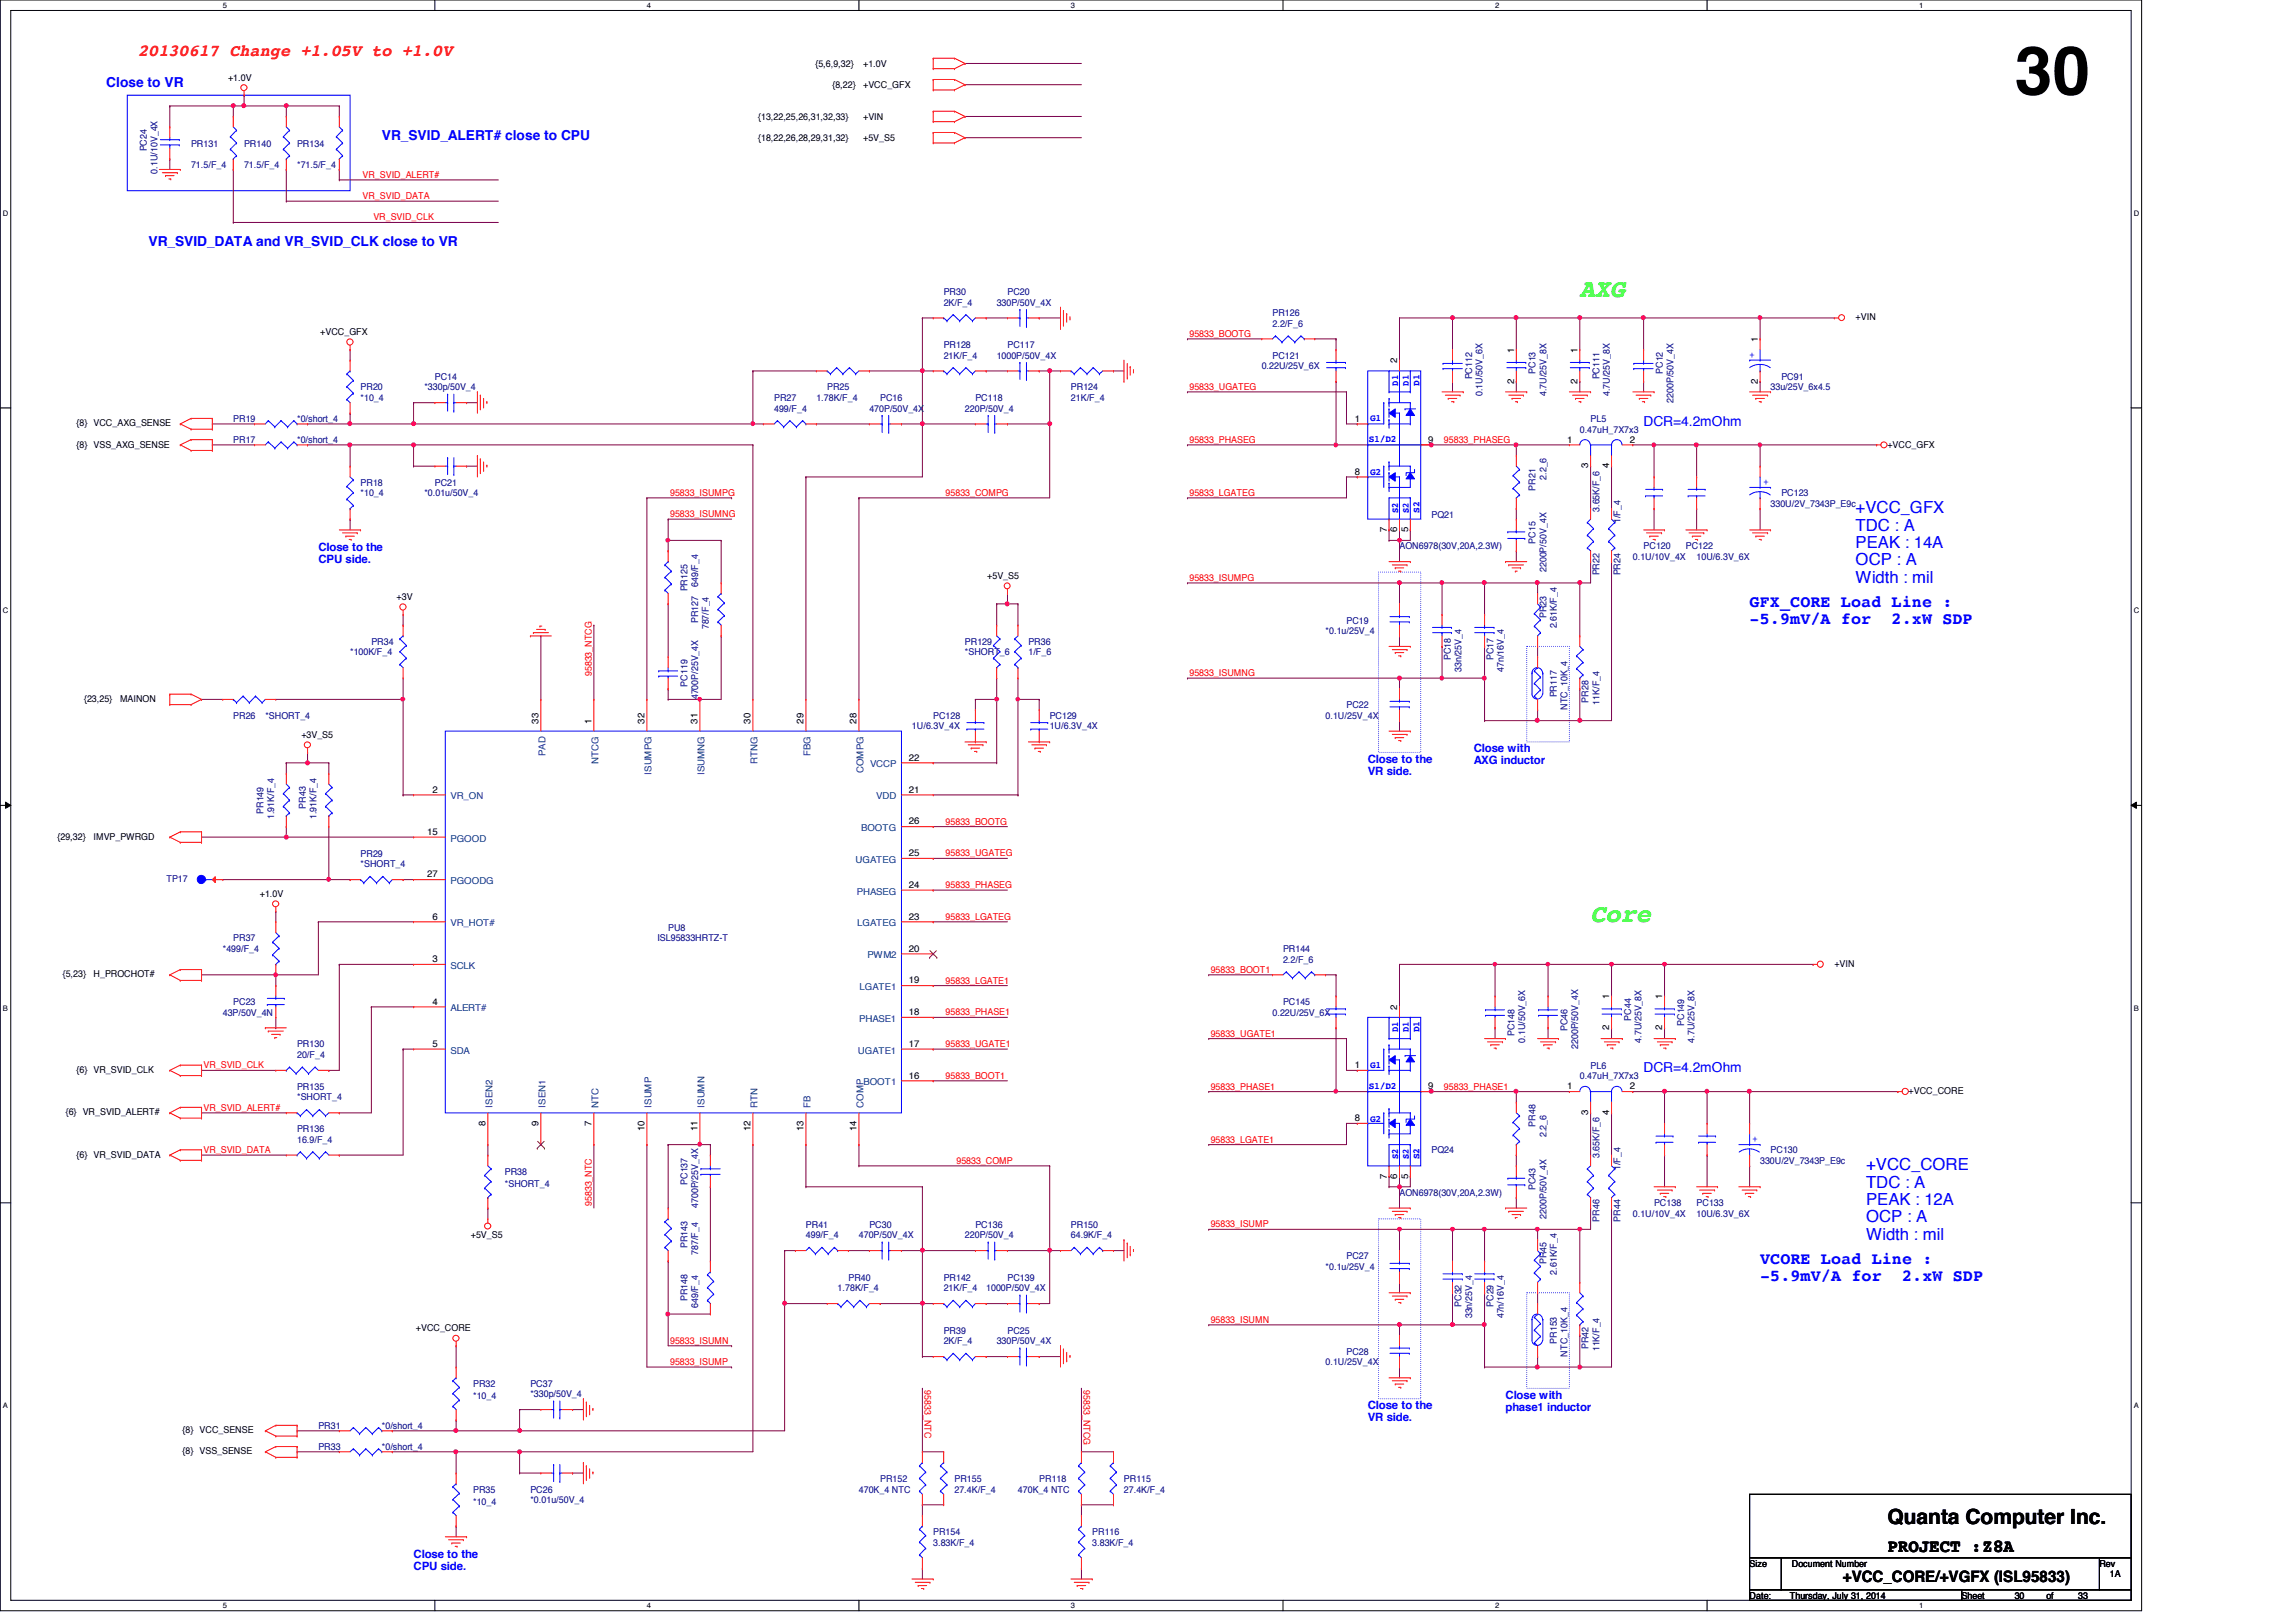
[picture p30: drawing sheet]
<svg xmlns="http://www.w3.org/2000/svg" width="297mm" height="210mm" viewBox="0 0 297 210" stroke-linecap="round" stroke-linejoin="round" font-family="sans-serif">
<defs><g id="words">
<text font-size="8.8" x="260.6" y="12.2">30</text>
<g font-size="3.3" fill="#0f0">
<text x="204.4" y="38.4">AXG</text>
<text x="205.8" y="119.3">Core</text>
</g>
<text font-size="2.7" x="244.2" y="197.3">Quanta Computer Inc.</text>
<text font-size="2.3" x="244.2" y="200.8">PROJECT :Z8A</text>
<text font-size="2.2" fill="#f00" x="17.9" y="7.3">20130617 Change +1.05V to +1.0V</text>
<g font-size="2.2" fill="#00f">
<text x="240.1" y="66.4">+VCC_GFX</text>
<text x="240.1" y="68.7">TDC : A</text>
<text x="240.1" y="70.9">PEAK : 14A</text>
<text x="240.1" y="73.2">OCP : A</text>
<text x="240.1" y="75.4">Width : mil</text>
<text x="226.4" y="78.6">GFX_CORE Load Line :</text>
<text x="226.4" y="80.7">-5.9mV/A for</text>
<text x="244.7" y="80.7">2.xW SDP</text>
<text x="241.4" y="151.5">+VCC_CORE</text>
<text x="241.4" y="153.7">TDC : A</text>
<text x="241.4" y="156">PEAK : 12A</text>
<text x="241.4" y="158.2">OCP : A</text>
<text x="241.4" y="160.4">Width : mil</text>
<text x="227.7" y="163.6">VCORE Load Line :</text>
<text x="227.7" y="165.8">-5.9mV/A for</text>
<text x="246.1" y="165.8">2.xW SDP</text>
</g>
<text font-size="2" x="238.4" y="204.8">+VCC_CORE/+VGFX (ISL95833)</text>
<g font-size="1.8" fill="#00f">
<text x="13.8" y="11.2">Close to VR</text>
<text x="49.4" y="18.1">VR_SVID_ALERT# close to CPU</text>
<text x="19.2" y="31.8">VR_SVID_DATA and VR_SVID_CLK close to VR</text>
<text x="212.6" y="55.1">DCR=4.2mOhm</text>
<text x="212.6" y="138.8">DCR=4.2mOhm</text>
</g>
<g font-size="1.5" fill="#00f">
<text x="41.2" y="71.3">Close to the</text>
<text x="41.2" y="72.8">CPU side.</text>
<text x="176.9" y="98.7">Close to the</text>
<text x="176.9" y="100.2">VR side.</text>
<text x="190.7" y="97.4">Close with</text>
<text x="190.7" y="98.9">AXG inductor</text>
<text x="176.9" y="182.4">Close to the</text>
<text x="176.9" y="183.9">VR side.</text>
<text x="194.8" y="181">Close with</text>
<text x="194.8" y="182.5">phase1 inductor</text>
<text x="53.5" y="201.6">Close to the</text>
<text x="53.5" y="203.1">CPU side.</text>
</g>
<g font-size="1.2">
<text x="29.5" y="10.5">+1.0V</text>
<text x="105.5" y="8.7">{5,6,9,32}</text>
<text x="107.7" y="11.4">{8,22}</text>
<text x="111.7" y="8.7">+1.0V</text>
<text x="111.7" y="11.4">+VCC_GFX</text>
<text x="98.1" y="15.5">{13,22,25,26,31,32,33}</text>
<text x="111.7" y="15.5">+VIN</text>
<text x="98.1" y="18.3">{18,22,26,28,29,31,32}</text>
<text x="111.7" y="18.3">+5V_S5</text>
<text x="240.1" y="41.4">+VIN</text>
<text x="41.4" y="43.4">+VCC_GFX</text>
<text x="180.8" y="47" transform="rotate(-90 180.8 47)">2</text>
<text x="195.9" y="45.6" transform="rotate(-90 195.9 45.6)">1</text>
<text x="204.1" y="45.6" transform="rotate(-90 204.1 45.6)">1</text>
<text x="227.4" y="44.3" transform="rotate(-90 227.4 44.3)">1</text>
<text x="195.9" y="49.7" transform="rotate(-90 195.9 49.7)">2</text>
<text x="204.1" y="49.7" transform="rotate(-90 204.1 49.7)">2</text>
<text x="227.4" y="49.7" transform="rotate(-90 227.4 49.7)">2</text>
<text x="9.9" y="57.9">{8} VSS_AXG_SENSE</text>
<text x="9.9" y="55.2">{8} VCC_AXG_SENSE</text>
<text x="175.3" y="54.6">1</text>
<text x="184.8" y="57.3">9</text>
<text x="202.7" y="57.3">1</text>
<text x="210.9" y="57.3">2</text>
<text x="244.2" y="57.9">+VCC_GFX</text>
<text x="175.3" y="61.4">8</text>
<text x="205.5" y="60.6" transform="rotate(-90 205.5 60.6)">3</text>
<text x="208.2" y="60.6" transform="rotate(-90 208.2 60.6)">4</text>
<text x="179.4" y="68.8" transform="rotate(-90 179.4 68.8)">7</text>
<text x="180.8" y="68.8" transform="rotate(-90 180.8 68.8)">6</text>
<text x="182.2" y="68.8" transform="rotate(-90 182.2 68.8)">5</text>
<text x="51.3" y="77.7">+3V</text>
<text x="127.7" y="74.9">+5V_S5</text>
<text x="10.9" y="90.8">{23,25}</text>
<text x="15.5" y="90.8">MAINON</text>
<text x="39" y="95.5">+3V_S5</text>
<text x="69.7" y="93.6" transform="rotate(-90 69.7 93.6)">33</text>
<text x="76.5" y="93.6" transform="rotate(-90 76.5 93.6)">1</text>
<text x="83.4" y="93.6" transform="rotate(-90 83.4 93.6)">32</text>
<text x="90.3" y="93.6" transform="rotate(-90 90.3 93.6)">31</text>
<text x="97.1" y="93.6" transform="rotate(-90 97.1 93.6)">30</text>
<text x="104" y="93.6" transform="rotate(-90 104 93.6)">29</text>
<text x="110.8" y="93.6" transform="rotate(-90 110.8 93.6)">28</text>
<text x="117.6" y="98.4">22</text>
<text x="56" y="102.6">2</text>
<text x="117.6" y="102.6">21</text>
<text x="117.6" y="106.7">26</text>
<text x="7.4" y="108.7">{29,32}</text>
<text x="12.1" y="108.7">IMVP_PWRGD</text>
<text x="55.3" y="108">15</text>
<text x="55.3" y="113.5">27</text>
<text x="117.6" y="110.8">25</text>
<text x="33.6" y="116.1">+1.0V</text>
<text x="56" y="119">6</text>
<text x="117.6" y="119">23</text>
<text x="117.6" y="114.9">24</text>
<text x="56" y="124.5">3</text>
<text x="117.6" y="123.1">20</text>
<text x="237.3" y="125.1">+VIN</text>
<text x="8.1" y="126.5">{5,23}</text>
<text x="12.1" y="126.5">H_PROCHOT#</text>
<text x="56" y="130">4</text>
<text x="117.6" y="131.4">18</text>
<text x="117.6" y="127.3">19</text>
<text x="180.8" y="130.7" transform="rotate(-90 180.8 130.7)">2</text>
<text x="208.2" y="129.3" transform="rotate(-90 208.2 129.3)">1</text>
<text x="215.1" y="129.3" transform="rotate(-90 215.1 129.3)">1</text>
<text x="56" y="135.5">5</text>
<text x="117.6" y="135.5">17</text>
<text x="208.2" y="133.3" transform="rotate(-90 208.2 133.3)">2</text>
<text x="215.1" y="133.3" transform="rotate(-90 215.1 133.3)">2</text>
<text x="9.9" y="138.9">{6} VR_SVID_CLK</text>
<text x="117.6" y="139.6">16</text>
<text x="175.3" y="138.2">1</text>
<text x="184.8" y="141">9</text>
<text x="202.7" y="141">1</text>
<text x="210.9" y="141">2</text>
<text x="246.9" y="141.6">+VCC_CORE</text>
<text x="8.5" y="144.3">{6} VR_SVID_ALERT#</text>
<text x="9.9" y="149.8">{6} VR_SVID_DATA</text>
<text x="62.8" y="145.7" transform="rotate(-90 62.8 145.7)">8</text>
<text x="69.7" y="145.7" transform="rotate(-90 69.7 145.7)">9</text>
<text x="76.5" y="145.7" transform="rotate(-90 76.5 145.7)">7</text>
<text x="83.4" y="146.3" transform="rotate(-90 83.4 146.3)">10</text>
<text x="90.3" y="146.3" transform="rotate(-90 90.3 146.3)">11</text>
<text x="97.1" y="146.3" transform="rotate(-90 97.1 146.3)">12</text>
<text x="104" y="146.3" transform="rotate(-90 104 146.3)">13</text>
<text x="110.8" y="146.3" transform="rotate(-90 110.8 146.3)">14</text>
<text x="175.3" y="145.1">8</text>
<text x="205.5" y="144.3" transform="rotate(-90 205.5 144.3)">3</text>
<text x="208.2" y="144.3" transform="rotate(-90 208.2 144.3)">4</text>
<text x="179.4" y="152.5" transform="rotate(-90 179.4 152.5)">7</text>
<text x="180.8" y="152.5" transform="rotate(-90 180.8 152.5)">6</text>
<text x="182.2" y="152.5" transform="rotate(-90 182.2 152.5)">5</text>
<text x="60.9" y="160.2">+5V_S5</text>
<text x="53.8" y="172.3">+VCC_CORE</text>
<text x="23.6" y="185.5">{8} VCC_SENSE</text>
<text x="23.6" y="188.2">{8} VSS_SENSE</text>
<text x="226.4" y="202.7">Size</text>
<text x="231.8" y="202.7">Document Number</text>
<text x="271.6" y="202.7">Rev</text>
<text x="226.4" y="206.9">Date:</text>
<text x="231.6" y="206.9">Thursday, July 31, 2014</text>
<text x="253.8" y="206.9">Sheet</text>
<text x="260.6" y="206.9">30</text>
<text x="264.7" y="206.9">of</text>
<text x="268.9" y="206.9">33</text>
<text x="273" y="204.1">1A</text>
</g>
<g font-size="1.2" fill="#000080">
<text x="19" y="19.6" transform="rotate(-90 19 19.6)">PC24</text>
<text x="20.4" y="22.5" transform="rotate(-90 20.4 22.5)">0.1U/10V_4X</text>
<text x="24.7" y="19">PR131</text>
<text x="24.7" y="21.7">71.5/F_4</text>
<text x="31.6" y="19">PR140</text>
<text x="31.6" y="21.7">71.5/F_4</text>
<text x="38.4" y="19">PR134</text>
<text x="38.4" y="21.7">*71.5/F_4</text>
<text x="122.1" y="38.1">PR30</text>
<text x="122.1" y="39.5">2K/F_4</text>
<text x="128.9" y="39.5">330P/50V_4X</text>
<text x="130.3" y="38.1">PC20</text>
<text x="164.6" y="40.9">PR126</text>
<text x="122.1" y="45">PR128</text>
<text x="122.1" y="46.4">21K/F_4</text>
<text x="128.9" y="46.4">1000P/50V_4X</text>
<text x="130.3" y="45">PC117</text>
<text x="163.2" y="47.8">0.22U/25V_6X</text>
<text x="164.6" y="46.4">PC121</text>
<text x="164.6" y="42.3">2.2/F_6</text>
<text x="46.6" y="50.5">PR20</text>
<text x="46.6" y="51.9">*10_4</text>
<text x="54.9" y="50.5">*330p/50V_4</text>
<text x="56.3" y="49.1">PC14</text>
<text x="100.2" y="51.9">PR27</text>
<text x="100.2" y="53.3">499/F_4</text>
<text x="105.6" y="51.9">1.78K/F_4</text>
<text x="107" y="50.5">PR25</text>
<text x="112.5" y="53.3">470P/50V_4X</text>
<text x="113.9" y="51.9">PC16</text>
<text x="124.8" y="53.3">220P/50V_4</text>
<text x="126.2" y="51.9">PC118</text>
<text x="138.6" y="50.5">PR124</text>
<text x="138.6" y="51.9">21K/F_4</text>
<text x="190.5" y="49.1" transform="rotate(-90 190.5 49.1)">PC112</text>
<text x="191.8" y="51.3" transform="rotate(-90 191.8 51.3)">0.1U/50V_6X</text>
<text x="198.7" y="48.4" transform="rotate(-90 198.7 48.4)">PC13</text>
<text x="200.1" y="51.3" transform="rotate(-90 200.1 51.3)">4.7U/25V_8X</text>
<text x="206.9" y="49.1" transform="rotate(-90 206.9 49.1)">PC111</text>
<text x="208.3" y="51.3" transform="rotate(-90 208.3 51.3)">4.7U/25V_8X</text>
<text x="215.1" y="48.4" transform="rotate(-90 215.1 48.4)">PC12</text>
<text x="216.5" y="52.1" transform="rotate(-90 216.5 52.1)">2200P/50V_4X</text>
<text x="229.1" y="50.5">33u/25V_6x4.5</text>
<text x="230.5" y="49.1">PC91</text>
<text x="30.2" y="57.4">PR17</text>
<text x="30.2" y="54.6">PR19</text>
<text x="38.4" y="57.4">*0/short_4</text>
<text x="38.4" y="54.6">*0/short_4</text>
<text x="204.4" y="56">0.47uH_7X7x3</text>
<text x="205.8" y="54.6">PL5</text>
<text x="46.6" y="62.9">PR18</text>
<text x="46.6" y="64.2">*10_4</text>
<text x="54.9" y="64.2">*0.01u/50V_4</text>
<text x="56.3" y="62.9">PC21</text>
<text x="198.7" y="63.5" transform="rotate(-90 198.7 63.5)">PR21</text>
<text x="200.1" y="62.1" transform="rotate(-90 200.1 62.1)">2.2_6</text>
<text x="229.1" y="65.6">330U/2V_7343P_E9c</text>
<text x="230.5" y="64.2">PC123</text>
<text x="181.1" y="71.1">AON6978(30V,20A,2.3W)</text>
<text x="185.2" y="67">PQ21</text>
<text x="198.7" y="70.4" transform="rotate(-90 198.7 70.4)">PC15</text>
<text x="206.9" y="66.3" transform="rotate(-90 206.9 66.3)">3.65K/F_6</text>
<text x="209.6" y="67.7" transform="rotate(-90 209.6 67.7)">1/F_4</text>
<text x="212.6" y="71.1">PC120</text>
<text x="218.1" y="71.1">PC122</text>
<text x="88.9" y="76.5" transform="rotate(-90 88.9 76.5)">PR125</text>
<text x="90.3" y="76" transform="rotate(-90 90.3 76)">649/F_4</text>
<text x="200.1" y="74" transform="rotate(-90 200.1 74)">2200P/50V_4X</text>
<text x="206.9" y="74.5" transform="rotate(-90 206.9 74.5)">PR22</text>
<text x="209.6" y="74.5" transform="rotate(-90 209.6 74.5)">PR24</text>
<text x="211.2" y="72.4">0.1U/10V_4X</text>
<text x="219.5" y="72.4">10U/6.3V_6X</text>
<text x="48" y="83.4">PR34</text>
<text x="90.3" y="80.6" transform="rotate(-90 90.3 80.6)">PR127</text>
<text x="91.7" y="81.4" transform="rotate(-90 91.7 81.4)">787/F_4</text>
<text x="124.8" y="83.4">PR129</text>
<text x="133.1" y="83.4">PR36</text>
<text x="171.5" y="82">*0.1u/25V_4</text>
<text x="174.2" y="80.7">PC19</text>
<text x="200.1" y="80" transform="rotate(-90 200.1 80)">PR23</text>
<text x="201.4" y="81.3" transform="rotate(-90 201.4 81.3)">2.61K/F_4</text>
<text x="45.3" y="84.8">*100K/F_4</text>
<text x="88.9" y="88.9" transform="rotate(-90 88.9 88.9)">PC119</text>
<text x="124.8" y="84.8">*SHORT_6</text>
<text x="133.1" y="84.8">1/F_6</text>
<text x="187.7" y="85.4" transform="rotate(-90 187.7 85.4)">PC18</text>
<text x="189.1" y="87" transform="rotate(-90 189.1 87)">33n/25V_4</text>
<text x="193.2" y="85.4" transform="rotate(-90 193.2 85.4)">PC17</text>
<text x="194.6" y="87" transform="rotate(-90 194.6 87)">47n/16V_4</text>
<text x="30.2" y="93">PR26</text>
<text x="34.3" y="93">*SHORT_4</text>
<text x="90.3" y="90.5" transform="rotate(-90 90.3 90.5)">4700P/25V_4X</text>
<text x="118" y="94.4">1U/6.3V_4X</text>
<text x="120.7" y="93">PC128</text>
<text x="135.8" y="93">PC129</text>
<text x="135.8" y="94.4">1U/6.3V_4X</text>
<text x="171.5" y="93">0.1U/25V_4X</text>
<text x="174.2" y="91.7">PC22</text>
<text x="201.4" y="90.3" transform="rotate(-90 201.4 90.3)">PR117</text>
<text x="202.8" y="91.9" transform="rotate(-90 202.8 91.9)">NTC_10K_4</text>
<text x="205.5" y="90.9" transform="rotate(-90 205.5 90.9)">PR28</text>
<text x="206.9" y="91.2" transform="rotate(-90 206.9 91.2)">11K/F_4</text>
<text x="34.1" y="105.3" transform="rotate(-90 34.1 105.3)">PR149</text>
<text x="35.5" y="106" transform="rotate(-90 35.5 106)">1.91K/F_4</text>
<text x="39.6" y="104.6" transform="rotate(-90 39.6 104.6)">PR43</text>
<text x="40.9" y="106" transform="rotate(-90 40.9 106)">1.91K/F_4</text>
<text x="46.6" y="110.9">PR29</text>
<text x="46.6" y="112.2">*SHORT_4</text>
<text x="21.5" y="114.1">TP17</text>
<text x="28.8" y="123.2">*499/F_4</text>
<text x="30.2" y="121.8">PR37</text>
<text x="85" y="121.8">ISL95833HRTZ-T</text>
<text x="86.4" y="120.4">PU8</text>
<text x="166" y="123.2">PR144</text>
<text x="166" y="124.6">2.2/F_6</text>
<text x="28.8" y="131.4">43P/50V_4N</text>
<text x="30.2" y="130">PC23</text>
<text x="164.6" y="131.4">0.22U/25V_6X</text>
<text x="166" y="130">PC145</text>
<text x="38.4" y="135.6">PR130</text>
<text x="38.4" y="136.9">20/F_4</text>
<text x="195.9" y="134.1" transform="rotate(-90 195.9 134.1)">PC148</text>
<text x="197.3" y="135" transform="rotate(-90 197.3 135)">0.1U/50V_6X</text>
<text x="202.8" y="133.4" transform="rotate(-90 202.8 133.4)">PC46</text>
<text x="204.2" y="135.8" transform="rotate(-90 204.2 135.8)">2200P/50V_4X</text>
<text x="211" y="132.1" transform="rotate(-90 211 132.1)">PC44</text>
<text x="212.4" y="135" transform="rotate(-90 212.4 135)">4.7U/25V_8X</text>
<text x="217.9" y="132.8" transform="rotate(-90 217.9 132.8)">PC149</text>
<text x="219.2" y="135" transform="rotate(-90 219.2 135)">4.7U/25V_8X</text>
<text x="38.4" y="141">PR135</text>
<text x="38.4" y="142.4">*SHORT_4</text>
<text x="204.4" y="139.7">0.47uH_7X7x3</text>
<text x="205.8" y="138.3">PL6</text>
<text x="38.4" y="146.5">PR136</text>
<text x="38.4" y="147.9">16.9/F_4</text>
<text x="185.2" y="149.3">PQ24</text>
<text x="198.7" y="145.8" transform="rotate(-90 198.7 145.8)">PR48</text>
<text x="200.1" y="147.2" transform="rotate(-90 200.1 147.2)">2.2_6</text>
<text x="206.9" y="149.9" transform="rotate(-90 206.9 149.9)">3.65K/F_6</text>
<text x="229.1" y="149.3">PC130</text>
<text x="65.3" y="152">PR38</text>
<text x="65.3" y="153.6">*SHORT_4</text>
<text x="88.9" y="153.3" transform="rotate(-90 88.9 153.3)">PC137</text>
<text x="181.1" y="154.7">AON6978(30V,20A,2.3W)</text>
<text x="198.7" y="154" transform="rotate(-90 198.7 154)">PC43</text>
<text x="209.6" y="151.4" transform="rotate(-90 209.6 151.4)">1/F_4</text>
<text x="227.7" y="150.6">330U/2V_7343P_E9c</text>
<text x="88.9" y="161.5" transform="rotate(-90 88.9 161.5)">PR143</text>
<text x="90.3" y="156.3" transform="rotate(-90 90.3 156.3)">4700P/25V_4X</text>
<text x="104.3" y="158.9">PR41</text>
<text x="104.3" y="160.2">499/F_4</text>
<text x="111.1" y="160.2">470P/50V_4X</text>
<text x="112.5" y="158.9">PC30</text>
<text x="124.8" y="160.2">220P/50V_4</text>
<text x="126.2" y="158.9">PC136</text>
<text x="138.6" y="158.9">PR150</text>
<text x="138.6" y="160.2">64.9K/F_4</text>
<text x="200.1" y="157.7" transform="rotate(-90 200.1 157.7)">2200P/50V_4X</text>
<text x="206.9" y="158.1" transform="rotate(-90 206.9 158.1)">PR46</text>
<text x="209.6" y="158.1" transform="rotate(-90 209.6 158.1)">PR44</text>
<text x="211.2" y="157.5">0.1U/10V_4X</text>
<text x="214" y="156.1">PC138</text>
<text x="219.5" y="156.1">PC133</text>
<text x="219.5" y="157.5">10U/6.3V_6X</text>
<text x="90.3" y="162.4" transform="rotate(-90 90.3 162.4)">787/F_4</text>
<text x="108.4" y="167.1">1.78K/F_4</text>
<text x="109.8" y="165.7">PR40</text>
<text x="122.1" y="165.7">PR142</text>
<text x="122.1" y="167.1">21K/F_4</text>
<text x="127.6" y="167.1">1000P/50V_4X</text>
<text x="130.3" y="165.7">PC139</text>
<text x="171.5" y="164.3">*0.1u/25V_4</text>
<text x="174.2" y="163">PC27</text>
<text x="200.1" y="163.6" transform="rotate(-90 200.1 163.6)">PR45</text>
<text x="201.4" y="165" transform="rotate(-90 201.4 165)">2.61K/F_4</text>
<text x="88.9" y="168.4" transform="rotate(-90 88.9 168.4)">PR148</text>
<text x="90.3" y="169.2" transform="rotate(-90 90.3 169.2)">649/F_4</text>
<text x="122.1" y="172.6">PR39</text>
<text x="122.1" y="173.9">2K/F_4</text>
<text x="128.9" y="173.9">330P/50V_4X</text>
<text x="130.3" y="172.6">PC25</text>
<text x="189.1" y="169.1" transform="rotate(-90 189.1 169.1)">PC32</text>
<text x="190.5" y="170.6" transform="rotate(-90 190.5 170.6)">33n/25V_4</text>
<text x="193.2" y="169.1" transform="rotate(-90 193.2 169.1)">PC29</text>
<text x="194.6" y="170.6" transform="rotate(-90 194.6 170.6)">47n/16V_4</text>
<text x="201.4" y="173.9" transform="rotate(-90 201.4 173.9)">PR153</text>
<text x="61.2" y="179.5">PR32</text>
<text x="68.6" y="179.5">PC37</text>
<text x="171.5" y="176.7">0.1U/25V_4X</text>
<text x="174.2" y="175.3">PC28</text>
<text x="202.8" y="175.6" transform="rotate(-90 202.8 175.6)">NTC_10K_4</text>
<text x="205.5" y="174.6" transform="rotate(-90 205.5 174.6)">PR42</text>
<text x="206.9" y="174.9" transform="rotate(-90 206.9 174.9)">11K/F_4</text>
<text x="41.2" y="184.9">PR31</text>
<text x="49.4" y="184.9">*0/short_4</text>
<text x="61.2" y="181.1">*10_4</text>
<text x="68.6" y="180.8">*330p/50V_4</text>
<text x="41.2" y="187.7">PR33</text>
<text x="49.4" y="187.7">*0/short_4</text>
<text x="113.9" y="191.8">PR152</text>
<text x="123.5" y="191.8">PR155</text>
<text x="134.4" y="191.8">PR118</text>
<text x="145.4" y="191.8">PR115</text>
<text x="61.2" y="193.2">PR35</text>
<text x="61.2" y="194.8">*10_4</text>
<text x="68.6" y="193.2">PC26</text>
<text x="68.6" y="194.5">*0.01u/50V_4</text>
<text x="111.1" y="193.2">470K_4 NTC</text>
<text x="123.5" y="193.2">27.4K/F_4</text>
<text x="131.7" y="193.2">470K_4 NTC</text>
<text x="145.4" y="193.2">27.4K/F_4</text>
<text x="120.7" y="198.6">PR154</text>
<text x="120.7" y="200">3.83K/F_4</text>
<text x="141.3" y="198.6">PR116</text>
<text x="141.3" y="200">3.83K/F_4</text>
</g>
<g font-size="1.2" fill="#f00">
<text x="46.9" y="23">VR_SVID_ALERT#</text>
<text x="46.9" y="25.8">VR_SVID_DATA</text>
<text x="48.3" y="28.5">VR_SVID_CLK</text>
<text x="153.9" y="43.6">95833_BOOTG</text>
<text x="153.9" y="50.5">95833_UGATEG</text>
<text x="153.9" y="57.3">95833_PHASEG</text>
<text x="186.8" y="57.3">95833_PHASEG</text>
<text x="86.7" y="64.2">95833_ISUMPG</text>
<text x="122.3" y="64.2">95833_COMPG</text>
<text x="153.9" y="64.2">95833_LGATEG</text>
<text x="86.7" y="66.9">95833_ISUMNG</text>
<text x="153.9" y="75.2">95833_ISUMPG</text>
<text x="76.6" y="87.5" transform="rotate(-90 76.6 87.5)">95833_NTCG</text>
<text x="153.9" y="87.5">95833_ISUMNG</text>
<text x="122.3" y="106.7">95833_BOOTG</text>
<text x="122.3" y="110.8">95833_UGATEG</text>
<text x="122.3" y="114.9">95833_PHASEG</text>
<text x="122.3" y="119">95833_LGATEG</text>
<text x="156.6" y="125.9">95833_BOOT1</text>
<text x="122.3" y="131.4">95833_PHASE1</text>
<text x="122.3" y="127.3">95833_LGATE1</text>
<text x="122.3" y="135.5">95833_UGATE1</text>
<text x="156.6" y="134.2">95833_UGATE1</text>
<text x="26.3" y="138.3">VR_SVID_CLK</text>
<text x="26.3" y="143.8">VR_SVID_ALERT#</text>
<text x="122.3" y="139.6">95833_BOOT1</text>
<text x="156.6" y="141">95833_PHASE1</text>
<text x="186.8" y="141">95833_PHASE1</text>
<text x="26.3" y="149.2">VR_SVID_DATA</text>
<text x="156.6" y="147.9">95833_LGATE1</text>
<text x="123.7" y="150.6">95833_COMP</text>
<text x="76.6" y="156.1" transform="rotate(-90 76.6 156.1)">95833_NTC</text>
<text x="156.6" y="158.8">95833_ISUMP</text>
<text x="86.7" y="173.9">95833_ISUMN</text>
<text x="156.6" y="171.2">95833_ISUMN</text>
<text x="86.7" y="176.7">95833_ISUMP</text>
<text x="119.6" y="179.9" transform="rotate(90 119.6 179.9)">95833_NTC</text>
<text x="140.2" y="179.9" transform="rotate(90 140.2 179.9)">95833_NTCG</text>
</g>
<g font-size="1.2" fill="#00f">
<text x="226.4" y="46.3">+</text>
<text x="180.9" y="49.9" transform="rotate(-90 180.9 49.9)">D1</text>
<text x="182.3" y="49.9" transform="rotate(-90 182.3 49.9)">D1</text>
<text x="183.6" y="49.9" transform="rotate(-90 183.6 49.9)">D1</text>
<text x="177.1" y="57.2">S1/D2</text>
<text x="177.2" y="54.5">G1</text>
<text x="177.2" y="61.5">G2</text>
<text x="228.1" y="62.7">+</text>
<text x="180.9" y="66.4" transform="rotate(-90 180.9 66.4)">S2</text>
<text x="182.3" y="66.4" transform="rotate(-90 182.3 66.4)">S2</text>
<text x="183.6" y="66.4" transform="rotate(-90 183.6 66.4)">S2</text>
<text x="180.9" y="133.6" transform="rotate(-90 180.9 133.6)">D1</text>
<text x="182.3" y="133.6" transform="rotate(-90 182.3 133.6)">D1</text>
<text x="183.6" y="133.6" transform="rotate(-90 183.6 133.6)">D1</text>
<text x="177.1" y="140.9">S1/D2</text>
<text x="177.2" y="138.2">G1</text>
<text x="177.2" y="145.2">G2</text>
<text x="226.7" y="147.7">+</text>
<text x="180.9" y="150" transform="rotate(-90 180.9 150)">S2</text>
<text x="182.3" y="150" transform="rotate(-90 182.3 150)">S2</text>
<text x="183.6" y="150" transform="rotate(-90 183.6 150)">S2</text>
</g>
<g font-size="1.2" fill="#004080">
<text x="70.6" y="97.9" transform="rotate(-90 70.6 97.9)">PAD</text>
<text x="77.4" y="98.8" transform="rotate(-90 77.4 98.8)">NTCG</text>
<text x="84.3" y="100.2" transform="rotate(-90 84.3 100.2)">ISUMPG</text>
<text x="91.1" y="100.3" transform="rotate(-90 91.1 100.3)">ISUMNG</text>
<text x="98" y="98.8" transform="rotate(-90 98 98.8)">RTNG</text>
<text x="104.9" y="97.9" transform="rotate(-90 104.9 97.9)">FBG</text>
<text x="111.7" y="100" transform="rotate(-90 111.7 100)">COMPG</text>
<text x="112.6" y="99.3">VCCP</text>
<text x="58.3" y="103.5">VR_ON</text>
<text x="111.4" y="107.6">BOOTG</text>
<text x="113.4" y="103.5">VDD</text>
<text x="58.3" y="108.9">PGOOD</text>
<text x="110.7" y="111.7">UGATEG</text>
<text x="58.3" y="119.9">VR_HOT#</text>
<text x="58.3" y="114.4">PGOODG</text>
<text x="110.9" y="115.8">PHASEG</text>
<text x="110.9" y="119.9">LGATEG</text>
<text x="58.3" y="125.4">SCLK</text>
<text x="112.2" y="124">PWM2</text>
<text x="58.3" y="130.9">ALERT#</text>
<text x="111.2" y="128.1">LGATE1</text>
<text x="58.3" y="136.4">SDA</text>
<text x="111" y="136.4">UGATE1</text>
<text x="111.2" y="132.2">PHASE1</text>
<text x="63.7" y="143.3" transform="rotate(-90 63.7 143.3)">ISEN2</text>
<text x="70.6" y="143.3" transform="rotate(-90 70.6 143.3)">ISEN1</text>
<text x="77.4" y="143.3" transform="rotate(-90 77.4 143.3)">NTC</text>
<text x="84.3" y="143.3" transform="rotate(-90 84.3 143.3)">ISUMP</text>
<text x="91.1" y="143.3" transform="rotate(-90 91.1 143.3)">ISUMN</text>
<text x="98" y="143.3" transform="rotate(-90 98 143.3)">RTN</text>
<text x="104.9" y="143.3" transform="rotate(-90 104.9 143.3)">FB</text>
<text x="111.7" y="143.3" transform="rotate(-90 111.7 143.3)">COMP</text>
<text x="111.7" y="140.5">BOOT1</text>
</g>
<g font-size="1">
<text x="28.8" y="1">5</text>
<text x="83.7" y="1">4</text>
<text x="138.6" y="1">3</text>
<text x="193.4" y="1">2</text>
<text x="248.3" y="1">1</text>
<text x=".4" y="27.9">D</text>
<text x="276.1" y="27.9">D</text>
<text x=".4" y="79.4">C</text>
<text x="276.1" y="79.4">C</text>
<text x=".4" y="130.8">B</text>
<text x="276.1" y="130.8">B</text>
<text x=".4" y="182.2">A</text>
<text x="276.1" y="182.2">A</text>
<text x="28.8" y="208.1">5</text>
<text x="83.7" y="208.1">4</text>
<text x="138.6" y="208.1">3</text>
<text x="193.4" y="208.1">2</text>
<text x="248.3" y="208.1">1</text>
</g>
</g></defs>
<path d="M0 0h277.1v208.4h-277.1zM1.4 1.4h274.3v205.7h-274.3z" fill="none" stroke="#000" stroke-width=".13"/>
<g fill="#fff">
<path d="M28.8 .1h.6v1.1h-.6z"/>
<path d="M28.8 207.2h.6v1.1h-.6z"/>
</g>
<path d="M56.3 0v1.4M56.3 207.1v1.3" fill="none" stroke="#000" stroke-width=".13"/>
<g fill="#fff">
<path d="M83.7 .1h.5v1.1h-.5z"/>
<path d="M83.7 207.2h.5v1.1h-.5z"/>
</g>
<path d="M111.1 0v1.4M111.1 207.1v1.3" fill="none" stroke="#000" stroke-width=".13"/>
<g fill="#fff">
<path d="M138.6 .1h.5v1.1h-.5z"/>
<path d="M138.6 207.2h.5v1.1h-.5z"/>
</g>
<path d="M166 0v1.4M166 207.1v1.3" fill="none" stroke="#000" stroke-width=".13"/>
<g fill="#fff">
<path d="M193.4 .1h.6v1.1h-.6z"/>
<path d="M193.4 207.2h.6v1.1h-.6z"/>
</g>
<path d="M220.8 0v1.4M220.8 207.1v1.3" fill="none" stroke="#000" stroke-width=".13"/>
<g fill="#fff">
<path d="M248.3 .1h.5v1.1h-.5z"/>
<path d="M248.3 207.2h.5v1.1h-.5z"/>
<path d="M.4 27.1h.7v1.1h-.7z"/>
<path d="M276.1 27.1h.7v1.1h-.7z"/>
<path d="M.4 78.5h.7v1.1h-.7z"/>
<path d="M276.1 78.5h.7v1.1h-.7z"/>
</g>
<path d="M0 52.8h1.4M275.7 52.8h1.4" fill="none" stroke="#000" stroke-width=".13"/>
<g fill="#fff">
<path d="M.4 129.9h.6v1.1h-.6z"/>
<path d="M276.1 129.9h.6v1.1h-.6z"/>
</g>
<path d="M0 104.2h1.4M.7 103.8l.7 .4-.7 .4zM275.7 104.2l.7-.4v.8zM275.7 104.2h1.4" fill="none" stroke="#000" stroke-width=".13"/>
<path d="M.7 103.8l.7 .4-.7 .4zM275.7 104.2l.7-.4v.8z" fill="#000"/>
<g fill="#fff">
<path d="M.4 181.4h.6v1.1h-.6z"/>
<path d="M276.1 181.4h.6v1.1h-.6z"/>
</g>
<path d="M0 155.7h1.4M275.7 155.7h1.4" fill="none" stroke="#000" stroke-width=".13"/>
<path d="M178.3 74h5.5v23.4h-5.5zM197.5 83.7h5.5v12.3h-5.5zM178.3 157.7h5.5v23.3h-5.5zM197.5 167.3h5.5v12.4h-5.5z" fill="none" stroke="#00f" stroke-width=".13" stroke-dasharray="0 .3"/>
<path d="M16.5 12.3h28.8v12.4h-28.8z" fill="none" stroke="#00f" stroke-width=".13"/>
<g fill="none" stroke="#800040" stroke-width=".13">
<path d="M130.3 78.1h.1M130.3 78.1h1.4M120.7 98.7h.1M120.7 98.7h8.2M126.2 90.5h.1M126.2 90.5v1.4M131.7 90.5h.1M131.7 87.8v2.7M134.4 90.5h.1M134.4 90.5v1.4M120.7 102.9h11M131.7 102.9h.1"/>
<path d="M156.4 134.4h.1M156.4 134.4h17.8M171.5 126.2h.1M171.5 126.2h1.3M172.8 133h.1M172.8 126.2h.1M172.8 126.2v2.7M172.8 133v8.3M200.3 124.8h.1M200.3 124.8h8.2M179.7 152.2h.1M179.7 152.2v1.4"/>
<path d="M196.2 141.3h.1M196.2 155h.1M196.2 149.5h.1M196.2 141.3v1.3M196.2 149.5v1.4M196.2 155v1.3M220.8 149.5h.1M220.8 141.3h.1M220.8 141.3v4.1M220.8 149.5v4.1"/>
</g>
<path d="M220.7 141h.1l.2 .1v.3l-.2 .1-.1-.1z" fill-rule="evenodd" fill="#f0f"/>
<path d="M220.7 141h.1l.2 .1v.3l-.2 .1-.1-.1z" fill="none" stroke="#f0f" stroke-width=".13"/>
<path d="M215.3 149.5h.1M215.3 141.3h.1M215.3 141.3v4.1M215.3 149.5v4.1" fill="none" stroke="#800040" stroke-width=".13"/>
<circle cx="215.3" cy="141.2" r=".26" fill="#f0f"/>
<circle cx="215.3" cy="141.2" r=".26" fill="none" stroke="#f0f" stroke-width=".13"/>
<path d="M208.5 124.8h.1M208.5 124.8h6.8M156.4 148.1h.1M156.4 148.1h17.8M181.1 153.6h.1M181.1 153.6v2.7M182.5 152.2h.1M182.5 152.2v1.4M196.2 141.3h.1M196.2 141.3h6.8" fill="none" stroke="#800040" stroke-width=".13"/>
<circle cx="215.3" cy="124.8" r=".25" fill="#f0f"/>
<circle cx="215.3" cy="124.8" r=".25" fill="none" stroke="#f0f" stroke-width=".13"/>
<circle cx="208.5" cy="124.8" r=".25" fill="#f0f"/>
<circle cx="208.5" cy="124.8" r=".25" fill="none" stroke="#f0f" stroke-width=".13"/>
<path d="M181.1 124.8h.1M181.1 124.8h12.3M193.4 133h.1M193.4 133v1.4" fill="none" stroke="#800040" stroke-width=".13"/>
<path d="M193.2 124.6h.3l.1 .2-.1 .1-.1 .1-.2-.1z" fill-rule="evenodd" fill="#f0f"/>
<path d="M193.2 124.6h.3l.1 .2-.1 .1-.1 .1-.2-.1z" fill="none" stroke="#f0f" stroke-width=".13"/>
<g fill="none" stroke="#800040" stroke-width=".13">
<path d="M156.4 126.2h.1M156.4 126.2h8.2M181.1 124.8h.1M181.1 124.8v5.5M193.4 124.8h.1M193.4 124.8v4.1M200.3 133h.1M200.3 124.8h.1M200.3 124.8v4.1M200.3 133v1.4M208.5 133h.1M208.5 124.8h.1"/>
<path d="M208.5 124.8v4.1M208.5 133v1.4M215.3 133h.1M215.3 124.8h.1M215.3 124.8v4.1M215.3 133v1.4M179.7 153.6h.1M179.7 153.6h1.4M211.2 141.3h.1M211.2 141.3h9.6M215.3 141.3h.1"/>
</g>
<path d="M200.1 124.6h.3l.1 .2-.1 .1-.2 .1-.1-.1z" fill-rule="evenodd" fill="#f0f"/>
<path d="M200.1 124.6h.3l.1 .2-.1 .1-.2 .1-.1-.1z" fill="none" stroke="#f0f" stroke-width=".13"/>
<path d="M156.4 141.3h.1M156.4 141.3h16.4M181.1 152.2h.1M181.1 153.6h.1M181.1 152.2v1.4M181.1 153.6h1.4" fill="none" stroke="#800040" stroke-width=".13"/>
<circle cx="181.1" cy="153.6" r=".26" fill="#f0f"/>
<circle cx="181.1" cy="153.6" r=".26" fill="none" stroke="#f0f" stroke-width=".13"/>
<path d="M156.4 159.1h.1M156.4 159.1h24.7" fill="none" stroke="#800040" stroke-width=".13"/>
<circle cx="181.1" cy="159.1" r=".25" fill="#f0f"/>
<circle cx="181.1" cy="159.1" r=".25" fill="none" stroke="#f0f" stroke-width=".13"/>
<path d="M181.1 159.1h.1M181.1 159.1v2.7M187.9 159.1h.1M187.9 159.1h4.2M181.1 171.4h.1M181.1 171.4v1.4M192.1 171.4h.1M192.1 171.4v5.5" fill="none" stroke="#800040" stroke-width=".13"/>
<circle cx="192" cy="159.1" r=".25" fill="#f0f"/>
<circle cx="192" cy="159.1" r=".25" fill="none" stroke="#f0f" stroke-width=".13"/>
<circle cx="187.9" cy="159.1" r=".25" fill="#f0f"/>
<circle cx="187.9" cy="159.1" r=".25" fill="none" stroke="#f0f" stroke-width=".13"/>
<path d="M204.4 159.1h.1M205.8 156.3h.1M205.8 156.3v2.8h-1.4M198.9 167.3h.1M198.9 176.9h.1M198.9 167.3v1.4M198.9 176.9h5.5" fill="none" stroke="#800040" stroke-width=".13"/>
<circle cx="204.4" cy="176.9" r=".26" fill="#f0f"/>
<circle cx="204.4" cy="176.9" r=".26" fill="none" stroke="#f0f" stroke-width=".13"/>
<circle cx="198.9" cy="176.9" r=".26" fill="#f0f"/>
<circle cx="198.9" cy="176.9" r=".26" fill="none" stroke="#f0f" stroke-width=".13"/>
<path d="M204.4 159.1h.1M204.4 159.1v6.8M204.4 172.8h.1M204.4 172.8v4.1" fill="none" stroke="#800040" stroke-width=".13"/>
<circle cx="204.4" cy="159.1" r=".25" fill="#f0f"/>
<circle cx="204.4" cy="159.1" r=".25" fill="none" stroke="#f0f" stroke-width=".13"/>
<path d="M192.1 159.1h.1M192.1 159.1h6.8M192.1 176.9h.1M192.1 176.9h6.8" fill="none" stroke="#800040" stroke-width=".13"/>
<circle cx="198.9" cy="159.1" r=".25" fill="#f0f"/>
<circle cx="198.9" cy="159.1" r=".25" fill="none" stroke="#f0f" stroke-width=".13"/>
<g fill="none" stroke="#800040" stroke-width=".13">
<path d="M192.1 159.1h.1M192.1 159.1v4.1M198.9 159.1h.1M198.9 159.1v1.3M205.8 144h.1M205.8 144v5.5M208.5 156.3h.1M208.5 144h.1M208.5 156.3v20.6h-4.1M208.5 144v5.5M187.9 171.4h.1M187.9 171.4h4.2"/>
<path d="M198.9 175.6h.1M198.9 175.6v1.3M204.4 176.9h.1"/>
</g>
<circle cx="192" cy="171.4" r=".26" fill="#f0f"/>
<circle cx="192" cy="171.4" r=".26" fill="none" stroke="#f0f" stroke-width=".13"/>
<g fill="none" stroke="#800040" stroke-width=".13">
<path d="M26.1 90.5h.1M26.1 90.5h2.7M39.8 98.7h.1M39.8 98.7h2.7M52.2 90.5h.1M52.2 87.8v2.7M26.1 108.3h.1M26.1 108.3h27.4M37 108.3h.1M37 107h.1M37 107v1.3M120.7 139.9h.1"/>
<path d="M120.7 135.8h.1M120.7 131.7h.1M120.7 127.6h.1M120.7 139.9h9.6M120.7 135.8h9.6M120.7 131.7h9.6M120.7 127.6h9.6M83.7 148.1h.1M83.7 148.1v28.8M220.8 141.3h.1M220.8 141.3h5.6M181.1 165.9h.1"/>
<path d="M181.1 176.9h.1M181.1 165.9v1.4M181.1 176.9v1.4M192.1 167.3h.1M192.1 167.3v4.1"/>
</g>
<circle cx="37" cy="108.3" r=".26" fill="#f0f"/>
<circle cx="37" cy="108.3" r=".26" fill="none" stroke="#f0f" stroke-width=".13"/>
<path d="M28.8 113.8h13.7M42.5 113.8h.1" fill="none" stroke="#800040" stroke-width=".13"/>
<path d="M42.3 113.6l.2-.1 .2 .2v.3h-.2h-.2z" fill-rule="evenodd" fill="#f0f"/>
<path d="M42.3 113.6l.2-.1 .2 .2v.3h-.2h-.2z" fill="none" stroke="#f0f" stroke-width=".13"/>
<g fill="none" stroke="#800040" stroke-width=".13">
<path d="M187.9 41.1h.1M187.9 41.1h8.3M196.2 41.1h.1M196.2 41.1v4.2M219.5 57.6h.1M219.5 57.6v4.1M179.7 68.6h.1M179.7 68.6v1.3M37 98.7h.1M37 98.7v1.4M70 82.3h.1M70 82.3v8.2"/>
<path d="M76.8 80.9h.1M76.8 80.9v9.6M52.2 113.8h.1M52.2 113.8h1.3M76.8 148.1h.1M76.8 148.1v8.2M119.3 179.7h.1M119.3 179.7v8.2M139.9 179.7h.1M139.9 179.7v8.2h4.2M119.3 187.9h.1M119.3 194.7h.1"/>
<path d="M119.3 187.9h2.8M119.3 194.7h2.8M119.3 194.7v1.4M139.9 194.7h.1M139.9 194.7v1.4M139.9 194.7h4.2M144.1 187.9h.1M144.1 194.7h.1M119.3 203h.1M119.3 203v1.3M139.9 203h.1M139.9 203v1.3"/>
</g>
<circle cx="196.1" cy="41.1" r=".26" fill="#f0f"/>
<circle cx="196.1" cy="41.1" r=".26" fill="none" stroke="#f0f" stroke-width=".13"/>
<circle cx="187.9" cy="41.1" r=".26" fill="#f0f"/>
<circle cx="187.9" cy="41.1" r=".26" fill="none" stroke="#f0f" stroke-width=".13"/>
<g fill="none" stroke="#800040" stroke-width=".13">
<path d="M196.2 57.6h.1M196.2 57.6v1.4M204.4 41.1h.1M204.4 41.1h8.2M214 57.6h.1M214 57.6v4.1M181.1 69.9h.1M181.1 69.9v2.8M182.5 68.6h.1M182.5 68.6v1.3M196.2 71.3h.1M196.2 65.8h.1"/>
<path d="M196.2 65.8v1.4M196.2 71.3v1.4M214 65.8h.1M214 65.8v2.8"/>
</g>
<circle cx="212.6" cy="41.1" r=".26" fill="#f0f"/>
<circle cx="212.6" cy="41.1" r=".26" fill="none" stroke="#f0f" stroke-width=".13"/>
<circle cx="204.4" cy="41.1" r=".26" fill="#f0f"/>
<circle cx="204.4" cy="41.1" r=".26" fill="none" stroke="#f0f" stroke-width=".13"/>
<g fill="none" stroke="#800040" stroke-width=".13">
<path d="M181.1 41.1h.1M181.1 41.1v5.5M196.2 41.1h.1M196.2 41.1h8.2M212.6 41.1h.1M212.6 41.1v4.2M214 57.6h.1M214 57.6h5.5M227.7 49.4h.1M227.7 41.1h.1M227.7 41.1v2.8M227.7 49.4v1.3"/>
<path d="M181.1 69.9h.1M181.1 69.9h1.4M219.5 65.8h.1M219.5 65.8v2.8"/>
</g>
<path d="M213.8 57.4l.1-.1 .3 .1-.1 .3-.2 .1-.1-.1z" fill-rule="evenodd" fill="#f0f"/>
<path d="M213.8 57.4l.1-.1 .3 .1-.1 .3-.2 .1-.1-.1z" fill="none" stroke="#f0f" stroke-width=".13"/>
<g fill="none" stroke="#800040" stroke-width=".13">
<path d="M181.1 41.1h.1M181.1 41.1h6.8M187.9 49.4h.1M187.9 41.1h.1M187.9 41.1v4.2M187.9 49.4v1.3M196.2 49.4h.1M196.2 49.4v1.3M204.4 49.4h.1M204.4 41.1h.1M204.4 41.1v4.2M204.4 49.4v1.3"/>
<path d="M212.6 49.4h.1M212.6 49.4v1.3M219.5 57.6h.1M219.5 57.6h8.2"/>
</g>
<path d="M227.5 57.4l.2-.1 .2 .1-.1 .3-.1 .1-.2-.1z" fill-rule="evenodd" fill="#f0f"/>
<path d="M227.5 57.4l.2-.1 .2 .1-.1 .3-.1 .1-.2-.1z" fill="none" stroke="#f0f" stroke-width=".13"/>
<circle cx="219.5" cy="57.6" r=".26" fill="#f0f"/>
<circle cx="219.5" cy="57.6" r=".26" fill="none" stroke="#f0f" stroke-width=".13"/>
<path d="M227.7 57.6h.1M227.7 57.6v2.7M204.4 75.4h.1M204.4 75.4v6.9M227.7 65.8h.1M227.7 65.8v2.8" fill="none" stroke="#800040" stroke-width=".13"/>
<circle cx="204.4" cy="75.4" r=".26" fill="#f0f"/>
<circle cx="204.4" cy="75.4" r=".26" fill="none" stroke="#f0f" stroke-width=".13"/>
<path d="M204.4 89.2h.1M204.4 89.2v4.1" fill="none" stroke="#800040" stroke-width=".13"/>
<circle cx="204.4" cy="93.2" r=".26" fill="#f0f"/>
<circle cx="204.4" cy="93.2" r=".26" fill="none" stroke="#f0f" stroke-width=".13"/>
<g fill="none" stroke="#800040" stroke-width=".13">
<path d="M153.6 75.4h.1M153.6 75.4h27.5M181.1 75.4h.1M181.1 75.4v2.7M186.6 75.4h.1M186.6 75.4h5.5M204.4 75.4h.1M204.4 75.4h1.4M181.1 87.8h.1M181.1 87.8v1.4M192.1 87.8h.1M192.1 87.8v5.5"/>
<path d="M198.9 93.3h.1M198.9 83.7h.1M198.9 93.3h5.5M198.9 83.7v1.3"/>
</g>
<circle cx="181.1" cy="75.4" r=".26" fill="#f0f"/>
<circle cx="181.1" cy="75.4" r=".26" fill="none" stroke="#f0f" stroke-width=".13"/>
<path d="M205.8 60.3h.1M205.8 72.7h.1M205.8 60.3v5.5M205.8 72.7v2.7M208.5 60.3h.1M208.5 60.3v5.5M181.1 82.3h.1M181.1 82.3v1.4M186.6 87.8h.1M192.1 83.7h.1M192.1 83.7v4.1h-5.5" fill="none" stroke="#800040" stroke-width=".13"/>
<circle cx="192" cy="87.8" r=".26" fill="#f0f"/>
<circle cx="192" cy="87.8" r=".26" fill="none" stroke="#f0f" stroke-width=".13"/>
<path d="M186.4 87.6l.1-.1 .2 .1v.3l-.2 .1-.1-.1z" fill-rule="evenodd" fill="#f0f"/>
<path d="M186.4 87.6l.1-.1 .2 .1v.3l-.2 .1-.1-.1z" fill="none" stroke="#f0f" stroke-width=".13"/>
<path d="M208.5 72.7h.1M208.5 72.7v20.6M181.1 93.3h.1M181.1 93.3v1.3M198.9 91.9h.1M198.9 91.9v1.4" fill="none" stroke="#800040" stroke-width=".13"/>
<circle cx="198.9" cy="93.2" r=".26" fill="#f0f"/>
<circle cx="198.9" cy="93.2" r=".26" fill="none" stroke="#f0f" stroke-width=".13"/>
<path d="M192.1 75.4h.1M192.1 75.4v4.1" fill="none" stroke="#800040" stroke-width=".13"/>
<circle cx="192" cy="75.4" r=".26" fill="#f0f"/>
<circle cx="192" cy="75.4" r=".26" fill="none" stroke="#f0f" stroke-width=".13"/>
<path d="M227.7 57.6h15.1M242.8 57.6h.1M192.1 75.4h.1M192.1 75.4h12.3M198.9 75.4h.1M198.9 75.4v1.4M192.1 93.3h.1M192.1 93.3h6.8M204.4 93.3h.1M204.4 93.3h4.1" fill="none" stroke="#800040" stroke-width=".13"/>
<circle cx="198.9" cy="75.4" r=".26" fill="#f0f"/>
<circle cx="198.9" cy="75.4" r=".26" fill="none" stroke="#f0f" stroke-width=".13"/>
<path d="M179.7 69.9h.1M181.1 68.6h.1M181.1 68.6v1.3h-1.4" fill="none" stroke="#800040" stroke-width=".13"/>
<circle cx="181.1" cy="69.9" r=".25" fill="#f0f"/>
<circle cx="181.1" cy="69.9" r=".25" fill="none" stroke="#f0f" stroke-width=".13"/>
<path d="M170.1 43.9h2.7M172.8 43.9h.1M172.8 49.4h.1M172.8 49.4v8.2" fill="none" stroke="#800040" stroke-width=".13"/>
<path d="M172.6 57.4l.2-.1 .2 .1v.3l-.2 .1-.2-.1z" fill-rule="evenodd" fill="#f0f"/>
<path d="M172.6 57.4l.2-.1 .2 .1v.3l-.2 .1-.2-.1z" fill="none" stroke="#f0f" stroke-width=".13"/>
<g fill="none" stroke="#800040" stroke-width=".13">
<path d="M53.5 52.1h.1M53.5 52.1v2.8M153.6 50.7h.1M153.6 43.9h.1M153.6 57.6h.1M153.6 50.7h20.6M153.6 43.9h9.6M153.6 57.6h19.2M172.8 43.9h.1M172.8 43.9v1.4M83.7 64.4h.1M83.7 64.4v26.1"/>
<path d="M153.6 64.4h.1M153.6 64.4h20.6M120.7 111.1h.1M120.7 107h.1M120.7 115.2h.1M120.7 119.3h.1M120.7 111.1h9.6M120.7 107h9.6M120.7 115.2h9.6M120.7 119.3h9.6"/>
</g>
<circle cx="53.5" cy="54.8" r=".26" fill="#f0f"/>
<circle cx="53.5" cy="54.8" r=".26" fill="none" stroke="#f0f" stroke-width=".13"/>
<path d="M53.5 54.9h.1M53.5 54.9h43.9" fill="none" stroke="#800040" stroke-width=".13"/>
<path d="M97.2 54.6h.2l.2 .1-.1 .3-.1 .1-.2-.1z" fill-rule="evenodd" fill="#f0f"/>
<path d="M97.2 54.6h.2l.2 .1-.1 .3-.1 .1-.2-.1z" fill="none" stroke="#f0f" stroke-width=".13"/>
<path d="M53.5 57.6h.1M53.5 57.6h43.9" fill="none" stroke="#800040" stroke-width=".13"/>
<circle cx="53.5" cy="57.6" r=".26" fill="#f0f"/>
<circle cx="53.5" cy="57.6" r=".26" fill="none" stroke="#f0f" stroke-width=".13"/>
<path d="M27.5 57.6h.1M27.5 54.9h.1M27.5 57.6h5.4M27.5 54.9h5.4M45.3 57.6h.1M45.3 57.6h8.2M53.5 52.1h.1M53.5 57.6h.1M53.5 52.1h2.8M53.5 57.6v2.7M53.5 60.3h.1M53.5 60.3h2.8" fill="none" stroke="#800040" stroke-width=".13"/>
<circle cx="45.2" cy="57.6" r=".26" fill="#f0f"/>
<circle cx="45.2" cy="57.6" r=".26" fill="none" stroke="#f0f" stroke-width=".13"/>
<g fill="none" stroke="#800040" stroke-width=".13">
<path d="M39.8 57.6h.1M39.8 54.9h.1M39.8 57.6h5.5M39.8 54.9h13.7M45.3 53.5h.1M45.3 45.3h.1M45.3 57.6h.1M45.3 54.9h.1M45.3 45.3v1.3M45.3 53.5v1.4M45.3 57.6v2.7M60.4 52.1h.1"/>
<path d="M60.4 52.1h1.4M45.3 67.2h.1M45.3 67.2v1.4M60.4 60.3h.1M60.4 60.3h1.4"/>
</g>
<circle cx="45.2" cy="54.8" r=".26" fill="#f0f"/>
<circle cx="45.2" cy="54.8" r=".26" fill="none" stroke="#f0f" stroke-width=".13"/>
<g fill="none" stroke="#800040" stroke-width=".13">
<path d="M97.4 57.6h.1M97.4 57.6v32.9M119.3 41.1h.1M119.3 48h.1M119.3 54.9h.1M119.3 41.1h1.4M119.3 41.1v6.9M119.3 54.9v6.8M119.3 48h1.4M127.6 41.1h.1M127.6 41.1h2.7M134.4 41.1h.1"/>
<path d="M134.4 41.1h2.8M135.8 54.9h.1M135.8 48h.1M135.8 48v16.4"/>
</g>
<circle cx="135.8" cy="54.8" r=".26" fill="#f0f"/>
<circle cx="135.8" cy="54.8" r=".26" fill="none" stroke="#f0f" stroke-width=".13"/>
<circle cx="135.8" cy="48" r=".26" fill="#f0f"/>
<circle cx="135.8" cy="48" r=".26" fill="none" stroke="#f0f" stroke-width=".13"/>
<g fill="none" stroke="#800040" stroke-width=".13">
<path d="M97.4 48h.1M97.4 48h8.2M105.6 54.9h.1M105.6 54.9h6.9M112.5 48h.1M112.5 48h6.8M119.3 54.9h.1M119.3 48h.1M119.3 54.9h6.9M119.3 48v6.9M127.6 48h.1M127.6 48h2.7"/>
<path d="M130.3 54.9h.1M130.3 54.9h5.5M135.8 48h.1M135.8 48h1.4"/>
</g>
<circle cx="119.3" cy="54.8" r=".26" fill="#f0f"/>
<circle cx="119.3" cy="54.8" r=".26" fill="none" stroke="#f0f" stroke-width=".13"/>
<circle cx="119.3" cy="48" r=".26" fill="#f0f"/>
<circle cx="119.3" cy="48" r=".26" fill="none" stroke="#f0f" stroke-width=".13"/>
<g fill="none" stroke="#800040" stroke-width=".13">
<path d="M97.4 54.9h.1M97.4 48h.1M97.4 54.9h1.4M97.4 48v6.9M116.6 54.9h.1M116.6 54.9h2.7M104.3 61.7h.1M104.3 61.7h15M104.3 61.7v28.8M111.1 64.4h.1M111.1 64.4h24.7M111.1 64.4v26.1"/>
<path d="M63.1 148.1h.1M63.1 156.3h.1M63.1 148.1v1.4M63.1 156.3v1.4M198.9 159.1h.1M198.9 159.1h5.5M67.2 185.2h.1M67.2 185.2h34.3"/>
</g>
<circle cx="67.2" cy="185.1" r=".26" fill="#f0f"/>
<circle cx="67.2" cy="185.1" r=".26" fill="none" stroke="#f0f" stroke-width=".13"/>
<g fill="none" stroke="#800040" stroke-width=".13">
<path d="M59 174.2h.1M59 174.2v2.7M38.4 185.2h.1M38.4 187.9h.1M38.4 185.2h5.5M38.4 187.9h5.5M50.8 187.9h.1M50.8 187.9h8.2M59 197.5h.1M59 183.8h.1M59 187.9h.1M59 183.8v1.4"/>
<path d="M59 187.9v2.7M59 197.5v1.4"/>
</g>
<circle cx="59" cy="187.9" r=".26" fill="#f0f"/>
<circle cx="59" cy="187.9" r=".26" fill="none" stroke="#f0f" stroke-width=".13"/>
<path d="M50.8 185.2h.1M50.8 185.2h8.2" fill="none" stroke="#800040" stroke-width=".13"/>
<circle cx="59" cy="185.1" r=".26" fill="#f0f"/>
<circle cx="59" cy="185.1" r=".26" fill="none" stroke="#f0f" stroke-width=".13"/>
<g fill="none" stroke="#800040" stroke-width=".13">
<path d="M97.4 148.1h.1M97.4 148.1v39.8h-38.4M59 185.2h.1M59 187.9h.1M67.2 187.9h.1M67.2 182.4h.1M67.2 190.6h.1M67.2 182.4v2.8h-8.2M67.2 187.9v2.7M67.2 190.6h2.8M67.2 182.4h2.8M74.1 190.6h.1"/>
<path d="M74.1 182.4h.1M74.1 190.6h1.4M74.1 182.4h1.4"/>
</g>
<circle cx="67.2" cy="187.9" r=".26" fill="#f0f"/>
<circle cx="67.2" cy="187.9" r=".26" fill="none" stroke="#f0f" stroke-width=".13"/>
<g fill="none" stroke="#800040" stroke-width=".13">
<path d="M119.3 153.6h.1M119.3 153.6v15.1h-5.4M101.5 161.8h.1M101.5 168.7h.1M101.5 161.8v23.4M101.5 161.8h1.4M102.9 161.8h.1M109.8 161.8h.1M109.8 161.8h2.7M113.9 168.7h.1M116.6 161.8h.1M116.6 161.8h2.7"/>
<path d="M119.3 161.8h.1M119.3 175.6h.1M119.3 175.6h1.4M127.6 175.6h.1M127.6 175.6h2.7M135.8 161.8h.1M135.8 161.8v6.9"/>
</g>
<circle cx="119.3" cy="161.8" r=".26" fill="#f0f"/>
<circle cx="119.3" cy="161.8" r=".26" fill="none" stroke="#f0f" stroke-width=".13"/>
<path d="M119.3 168.7h.1M119.3 168.7v6.9M135.8 161.8h.1M135.8 161.8h1.4" fill="none" stroke="#800040" stroke-width=".13"/>
<circle cx="119.3" cy="168.7" r=".26" fill="#f0f"/>
<circle cx="119.3" cy="168.7" r=".26" fill="none" stroke="#f0f" stroke-width=".13"/>
<path d="M101.5 168.7h.1M101.5 168.7h5.5M119.3 168.7h.1M119.3 161.8h.1M119.3 168.7h1.4M119.3 161.8h6.9M127.6 168.7h.1M127.6 168.7h2.7M134.4 168.7h.1M134.4 168.7h1.4" fill="none" stroke="#800040" stroke-width=".13"/>
<circle cx="101.5" cy="168.7" r=".26" fill="#f0f"/>
<circle cx="101.5" cy="168.7" r=".26" fill="none" stroke="#f0f" stroke-width=".13"/>
<g fill="none" stroke="#800040" stroke-width=".13">
<path d="M144.1 48h.1M144.1 48h1.3M35.7 127.6h.1M35.7 126.2h.1M35.7 126.2v1.4M35.7 126.2h5.5M104.3 148.1h.1M104.3 153.6h.1M104.3 148.1v5.5M104.3 153.6h15M111.1 150.9h.1M111.1 148.1h.1"/>
<path d="M111.1 150.9h24.7M111.1 148.1v2.8"/>
</g>
<path d="M35.5 126l.1-.1 .3 .1-.1 .3-.2 .1-.1-.1z" fill-rule="evenodd" fill="#f0f"/>
<path d="M35.5 126l.1-.1 .3 .1-.1 .3-.2 .1-.1-.1z" fill="none" stroke="#f0f" stroke-width=".13"/>
<path d="M186.6 75.4h.1M186.6 75.4v4.1M26.1 126.2h.1M26.1 126.2h9.6M35.7 133h.1M35.7 131.7v1.3" fill="none" stroke="#800040" stroke-width=".13"/>
<path d="M186.4 75.2l.1-.1 .2 .2v.3h-.2h-.1z" fill-rule="evenodd" fill="#f0f"/>
<path d="M186.4 75.2l.1-.1 .2 .2v.3h-.2h-.1z" fill="none" stroke="#f0f" stroke-width=".13"/>
<path d="M181.1 75.4h.1M181.1 75.4h5.5M153.6 87.8h.1M181.1 87.8h.1M186.6 83.7h.1M186.6 83.7v4.1h-33" fill="none" stroke="#800040" stroke-width=".13"/>
<circle cx="181.1" cy="87.8" r=".26" fill="#f0f"/>
<circle cx="181.1" cy="87.8" r=".26" fill="none" stroke="#f0f" stroke-width=".13"/>
<path d="M156.4 171.4h.1M156.4 171.4h24.7" fill="none" stroke="#800040" stroke-width=".13"/>
<circle cx="181.1" cy="171.4" r=".26" fill="#f0f"/>
<circle cx="181.1" cy="171.4" r=".26" fill="none" stroke="#f0f" stroke-width=".13"/>
<path d="M181.1 159.1h.1M181.1 159.1h6.8M187.9 159.1h.1M187.9 159.1v4.1M187.9 167.3h.1M187.9 167.3v4.1" fill="none" stroke="#800040" stroke-width=".13"/>
<circle cx="187.9" cy="171.4" r=".26" fill="#f0f"/>
<circle cx="187.9" cy="171.4" r=".26" fill="none" stroke="#f0f" stroke-width=".13"/>
<path d="M86.4 89.2h.1M86.4 90.5h.1M86.4 89.2v1.3M86.4 90.5h4.1M181.1 171.4h.1M181.1 171.4h6.8" fill="none" stroke="#800040" stroke-width=".13"/>
<path d="M90.4 90.3h.3l.1 .2-.1 .1-.2 .1-.1-.1z" fill-rule="evenodd" fill="#f0f"/>
<path d="M90.4 90.3h.3l.1 .2-.1 .1-.2 .1-.1-.1z" fill="none" stroke="#f0f" stroke-width=".13"/>
<g fill="none" stroke="#800040" stroke-width=".13">
<path d="M86.4 78.1h.1M86.4 67.2h.1M86.4 78.1v6.9M86.4 67.2h8.3M93.3 69.9h.1M93.3 69.9v5.5M93.3 82.3h.1M93.3 82.3v8.2M86.4 148.1h.1M86.4 148.1v8.2M90.5 148.1h.1M90.5 148.1h1.4"/>
<path d="M91.9 148.1h.1M91.9 153.6h.1M91.9 148.1v1.4M91.9 153.6v9.6M86.4 163.2h.1M86.4 170.1h.1M86.4 163.2v11M86.4 170.1h5.5"/>
</g>
<circle cx="86.4" cy="170.1" r=".26" fill="#f0f"/>
<circle cx="86.4" cy="170.1" r=".26" fill="none" stroke="#f0f" stroke-width=".13"/>
<path d="M185.2 57.6h.1M185.2 57.6h17.8M196.2 57.6h.1M211.2 57.6h2.8M214 57.6h.1M226.4 150.9h.1M226.4 141.3h.1M226.4 141.3v4.1M226.4 150.9v2.7" fill="none" stroke="#800040" stroke-width=".13"/>
<circle cx="196.1" cy="57.6" r=".26" fill="#f0f"/>
<circle cx="196.1" cy="57.6" r=".26" fill="none" stroke="#f0f" stroke-width=".13"/>
<path d="M174.2 50.7h.1M174.2 50.7v4.2M174.2 61.7h.1M174.2 61.7v2.7M174.2 134.4h.1M174.2 134.4v4.1M174.2 145.4h.1M174.2 145.4v2.7M185.2 141.3h.1M185.2 141.3h11" fill="none" stroke="#800040" stroke-width=".13"/>
<circle cx="196.1" cy="141.2" r=".26" fill="#f0f"/>
<circle cx="196.1" cy="141.2" r=".26" fill="none" stroke="#f0f" stroke-width=".13"/>
<path d="M30.2 13.7h.1M30.2 13.7h1.4M30.2 13.7v1.4" fill="none" stroke="#800040" stroke-width=".13"/>
<circle cx="30.2" cy="13.7" r=".26" fill="#f0f"/>
<circle cx="30.2" cy="13.7" r=".26" fill="none" stroke="#f0f" stroke-width=".13"/>
<g fill="none" stroke="#800040" stroke-width=".13">
<path d="M22 13.7h.1M22 13.7h8.2M22 13.7v2.7M31.6 12.3h.1M31.6 13.7h.1M31.6 13.7h12.3M31.6 12.3v1.4M37 13.7h.1M37 13.7v1.4M43.9 13.7h.1M43.9 13.7v1.4M30.2 21.9h.1"/>
<path d="M30.2 28.8h.1M30.2 21.9v6.9M30.2 28.8h34.3M37 21.9h.1M37 26h.1M37 21.9v4.1M37 26h27.5M43.9 21.9h.1M43.9 23.3h.1M43.9 21.9v1.4M43.9 23.3h20.6"/>
</g>
<circle cx="37" cy="13.7" r=".26" fill="#f0f"/>
<circle cx="37" cy="13.7" r=".26" fill="none" stroke="#f0f" stroke-width=".13"/>
<circle cx="31.5" cy="13.7" r=".26" fill="#f0f"/>
<circle cx="31.5" cy="13.7" r=".26" fill="none" stroke="#f0f" stroke-width=".13"/>
<g fill="none" stroke="#800040" stroke-width=".13">
<path d="M124.8 8.2h.1M124.8 11h.1M124.8 15.1h.1M124.8 17.8h.1M124.8 8.2h15.1M124.8 11h15.1M124.8 15.1h15.1M124.8 17.8h15.1M22 20.6h.1M22 20.6v1.3M37 98.7h.1M39.8 97.4h.1"/>
<path d="M39.8 97.4v1.3h-2.8M42.5 98.7h.1M42.5 98.7v1.4M26.1 138.5h.1M26.1 138.5h9.6M42.5 138.5h.1M43.9 124.8h.1M43.9 124.8v13.7h-1.4M43.9 124.8h9.6M48 130.3h.1M48 130.3v13.7h-4.1M48 130.3h5.5"/>
<path d="M52.2 135.8h.1M52.2 135.8v13.7h-8.3M52.2 135.8h1.3M26.1 149.5h.1M26.1 149.5h10.9M43.9 149.5h.1M43.9 144h.1M134.4 175.6h.1M134.4 175.6h2.8"/>
</g>
<circle cx="39.8" cy="98.7" r=".26" fill="#f0f"/>
<circle cx="39.8" cy="98.7" r=".26" fill="none" stroke="#f0f" stroke-width=".13"/>
<path d="M131.7 78.1h.1M131.7 78.1v2.8M126.2 90.5h.1M126.2 90.5h2.7M128.9 90.5h.1M128.9 87.8v2.7M131.7 90.5h.1M131.7 90.5h2.7M135.8 150.9h.1M135.8 150.9v10.9M144.1 161.8h.1M144.1 161.8h1.3" fill="none" stroke="#800040" stroke-width=".13"/>
<circle cx="135.8" cy="161.8" r=".26" fill="#f0f"/>
<circle cx="135.8" cy="161.8" r=".26" fill="none" stroke="#f0f" stroke-width=".13"/>
<path d="M134.4 48h.1M134.4 48h1.4M86.4 148.1h.1M86.4 148.1h4.1M83.7 176.9h11M86.4 174.2h8.3M94.7 174.2h.1M94.7 176.9h.1M130.3 161.8h.1M130.3 161.8h5.5" fill="none" stroke="#800040" stroke-width=".13"/>
<path d="M90.4 147.9l.1-.1 .2 .1v.4h-.2h-.1z" fill-rule="evenodd" fill="#f0f"/>
<path d="M90.4 147.9l.1-.1 .2 .1v.4h-.2h-.1z" fill="none" stroke="#f0f" stroke-width=".13"/>
<path d="M83.7 64.4h11M86.4 69.9h.1M86.4 67.2v2.7M86.4 69.9h6.9M94.7 64.4h.1M90.5 90.5h.1M90.5 90.5h2.8" fill="none" stroke="#800040" stroke-width=".13"/>
<circle cx="86.4" cy="69.9" r=".25" fill="#f0f"/>
<circle cx="86.4" cy="69.9" r=".25" fill="none" stroke="#f0f" stroke-width=".13"/>
<path d="M212.6 41.1h15.1M227.7 41.1h.1M86.4 71.3h.1M86.4 69.9v1.4" fill="none" stroke="#800040" stroke-width=".13"/>
<path d="M227.5 40.9h.2l.2 .1-.1 .3-.1 .1-.2-.1z" fill-rule="evenodd" fill="#f0f"/>
<path d="M227.5 40.9h.2l.2 .1-.1 .3-.1 .1-.2-.1z" fill="none" stroke="#f0f" stroke-width=".13"/>
<path d="M215.3 124.8h19.3M234.6 124.8h.1M226.4 141.3h19.1M245.5 141.3h.1" fill="none" stroke="#800040" stroke-width=".13"/>
<circle cx="226.3" cy="141.2" r=".26" fill="#f0f"/>
<circle cx="226.3" cy="141.2" r=".26" fill="none" stroke="#f0f" stroke-width=".13"/>
<path d="M172.8 57.6h.1M172.8 57.6h12.4M193.4 124.8h.1M193.4 124.8h6.9" fill="none" stroke="#800040" stroke-width=".13"/>
<circle cx="185.2" cy="57.6" r=".26" fill="#f0f"/>
<circle cx="185.2" cy="57.6" r=".26" fill="none" stroke="#f0f" stroke-width=".13"/>
<path d="M174.2 54.9h1.4M175.6 54.9h.1M174.2 61.7h1.4M175.6 61.7h.1M172.8 141.3h.1M172.8 141.3h12.4" fill="none" stroke="#800040" stroke-width=".13"/>
<circle cx="185.2" cy="141.2" r=".26" fill="#f0f"/>
<circle cx="185.2" cy="141.2" r=".26" fill="none" stroke="#f0f" stroke-width=".13"/>
<path d="M172.6 141h.2l.2 .1v.3l-.2 .1-.2-.1z" fill-rule="evenodd" fill="#f0f"/>
<path d="M172.6 141h.2l.2 .1v.3l-.2 .1-.2-.1z" fill="none" stroke="#f0f" stroke-width=".13"/>
<path d="M130.3 76.8h.1M130.3 76.8v1.3M35.7 117.9h.1M35.7 117.9v1.4M41.2 119.3h.1M41.2 119.3v6.9M41.2 119.3h12.3M174.2 138.5h1.4M175.6 138.5h.1M174.2 145.4h1.4M175.6 145.4h.1" fill="none" stroke="#800040" stroke-width=".13"/>
<circle cx="130.3" cy="78.1" r=".26" fill="#f0f"/>
<circle cx="130.3" cy="78.1" r=".26" fill="none" stroke="#f0f" stroke-width=".13"/>
<path d="M227.7 41.1h.1M227.7 41.1h9.6M128.9 78.1h.1M128.9 78.1v2.8M128.9 78.1h1.4M128.9 98.7h.1M128.9 90.5v8.2M52.2 102.9h.1M52.2 102.9h1.3M26.1 144h.1M26.1 144h10.9" fill="none" stroke="#800040" stroke-width=".13"/>
<circle cx="128.9" cy="90.5" r=".25" fill="#f0f"/>
<circle cx="128.9" cy="90.5" r=".25" fill="none" stroke="#f0f" stroke-width=".13"/>
<path d="M131.7 90.5v12.4M131.7 102.9h.1" fill="none" stroke="#800040" stroke-width=".13"/>
<path d="M131.5 90.3h.3l.1 .2-.1 .1-.1 .1-.2-.1z" fill-rule="evenodd" fill="#f0f"/>
<path d="M131.5 90.3h.3l.1 .2-.1 .1-.1 .1-.2-.1z" fill="none" stroke="#f0f" stroke-width=".13"/>
<path d="M52.2 79.5v1.4M35.7 90.5h16.5M52.2 80.9h.1M52.2 90.5h.1" fill="none" stroke="#800040" stroke-width=".13"/>
<circle cx="52.1" cy="90.5" r=".25" fill="#f0f"/>
<circle cx="52.1" cy="90.5" r=".25" fill="none" stroke="#f0f" stroke-width=".13"/>
<path d="M52.2 90.5v12.4M42.5 113.8h.1M42.5 107v6.8M42.5 113.8h2.8M45.3 113.8h.1M52.2 102.9h.1" fill="none" stroke="#800040" stroke-width=".13"/>
<g fill="none" stroke="#f00" stroke-width=".13">
<path d="M31.6 12.3h.1M31.6 11.8v.5M120.7 8.9h.1M120.7 7.5h.1M120.7 11.6h.1M120.7 10.3h.1M120.7 15.7h.1M120.7 14.4h.1M120.7 18.5h.1M120.7 17.1h.1M120.7 8.9h2.8M120.7 7.5v1.4"/>
<path d="M120.7 10.3v1.3M120.7 14.4v1.3M120.7 17.1v1.4M120.7 7.5h2.8M120.7 11.6h2.8M120.7 10.3h2.8M120.7 15.7h2.8M120.7 14.4h2.8M120.7 18.5h2.8M120.7 17.1h2.8M123.5 8.9h.1M123.5 7.5h.1"/>
<path d="M123.5 11.6h.1M123.5 10.3h.1M123.5 15.7h.1M123.5 14.4h.1M123.5 18.5h.1M123.5 17.1h.1M123.5 7.5l1.3 .7M123.5 10.3l1.3 .7M123.5 14.4l1.3 .7M123.5 17.1l1.3 .7M124.8 8.2h.1M124.8 11h.1"/>
<path d="M124.8 15.1h.1M124.8 17.8h.1M124.8 8.2l-1.3 .7M124.8 11l-1.3 .6M124.8 15.1l-1.3 .6M124.8 17.8l-1.3 .7M20.6 21.9h2.7M21 22.4h1.9M21.4 22.7h.1M21.4 22.7h1.1M21.8 23.2h.3M22.1 23.2h.1"/>
<path d="M22.9 22.4h.1M23.3 21.9h.1M137.2 39.8v2.7M23.3 57.6h.1M23.3 54.9h.1M23.3 57.6l1.4 .7M23.3 54.9l1.4 .6M24.7 58.3h.1M24.7 56.9h.1M24.7 55.5h.1M24.7 54.1h.1M24.7 58.3h2.8"/>
<path d="M24.7 56.9h2.8M24.7 56.9l-1.4 .7M24.7 55.5h2.8M24.7 54.1h2.8M24.7 54.1l-1.4 .8M27.5 58.3h.1M27.5 56.9h.1M27.5 55.5h.1M27.5 54.1h.1M27.5 54.1v1.4M27.5 56.9v1.4M45.3 45.3h.1"/>
<path d="M45.3 44.7v.6M61.8 59h.1M61.8 50.7h.1M61.8 50.7v2.8M61.8 59v2.7M62.1 59.4h.1M62.1 51.1h.1M62.1 51.1v1.9M62.1 59.4v1.9M62.6 52.7h.1M62.6 51.6v1.1M62.6 59.8v1.1"/>
<path d="M63 52h.1M63 52v.2M98.8 54.9h.1M98.8 54.9h1.4M104.3 54.9h1.3M105.6 54.9h.1M137.2 42.5h.1M137.6 42.1h.1M137.6 40.2v1.9M138 40.6h.1M138 40.6v1.1M138.4 41.3h.1"/>
<path d="M138.4 41v.3M145.4 49.4h.1M145.4 46.6v2.8M145.8 48.9h.1M145.8 47v1.9M146.2 47.5h.1M146.2 47.5v1.1M146.6 48.1h.1M146.6 47.8v.3M186.6 50.7h2.7M187 51.1h1.9M187.4 51.6h.1"/>
<path d="M187.4 51.6h1.1M187.8 52h.3M188.1 52h.1M188.9 51.1h.1M189.3 50.7h.1M194.8 50.7h2.7M195.2 51.1h1.9M195.6 51.6h.1M195.6 51.6h1.1M196 52h.3M196.3 52h.1M197.1 51.1h.1"/>
<path d="M197.5 50.7h.1M203 50.7h2.8M203.5 51.1h1.9M203.8 51.6h.1M203.8 51.6h1.1M204.3 52h.2M204.5 52h.1M205.4 51.1h.1M205.8 50.7h.1M211.2 50.7h2.8M211.7 51.1h1.9M212.1 51.6h.1"/>
<path d="M212.1 51.6h1.1M212.5 52h.3M212.8 52h.1M213.6 51.1h.1M214 50.7h.1M226.4 50.7h2.7M226.7 51.1h2M227.2 51.6h.1M227.2 51.6h1.1M227.6 52h.2M227.8 52h.1M228.7 51.1h.1"/>
<path d="M229.1 50.7h.1M237.3 41.1h.1M237.3 41.1h.6M242.8 57.6h.1M242.8 57.6h.5M43.9 68.6h2.7M44.3 69h1.9M44.7 69.4h.1M44.7 69.4h1.1M45.2 69.8h.2M45.4 69.8h.1M46.2 69h.1"/>
<path d="M46.6 68.6h.1M52.2 79.5h.1M52.2 79v.5M62.6 60.9h.1M63 60.2h.1M63 60.2v.3M130.3 76.8h.1M130.3 76.2v.6M179.7 72.7h2.8M180.1 73.1h1.9M180.5 73.5h.1M180.5 73.5h1.1"/>
<path d="M180.9 73.9h.3M181.2 73.9h.1M182 73.1h.1M182.5 72.7h.1M194.8 72.7h.1M194.8 72.7h2.7M195.2 73.1h.1M195.2 73.1h1.9M195.6 73.5h1.1M196 73.9h.1M196 73.9h.3M196.7 73.5h.1"/>
<path d="M212.6 68.6h2.7M213 69h2M213.4 69.4h.1M213.4 69.4h1.1M213.9 69.8h.2M214.1 69.8h.1M215 69h.1M215.3 68.6h.1M218.1 68.6h2.7M218.5 69h1.9M218.9 69.4h.1M218.9 69.4h1.1"/>
<path d="M219.3 69.8h.3M219.6 69.8h.1M220.4 69h.1M220.8 68.6h.1M226.4 68.6h2.7M226.7 69h2M227.2 69.4h.1M227.2 69.4h1.1M227.6 69.8h.2M227.8 69.8h.1M228.7 69h.1M229.1 68.6h.1"/>
<path d="M22 89.8h.1M22 91.2h.1M22 91.2h2.7M22 89.8h2.7M22 89.8v1.4M24.7 91.2h.1M24.7 89.8h.1M24.7 89.8l1.4 .7M26.1 90.5h.1M26.1 90.5l-1.4 .7M39.8 97.4h.1M39.8 96.8v.6"/>
<path d="M68.6 82.3h.1M68.6 82.3h2.7M69 81.9h.1M69 81.9h1.9M69.4 81.4h1.1M69.8 81h.1M69.8 81h.3M70.5 81.4h.1M124.8 96h2.8M125.3 96.4h1.9M125.6 96.8h.1M125.6 96.8h1.1"/>
<path d="M126.1 97.2h.3M126.4 97.2h.1M127.2 96.4h.1M127.6 96h.1M133.1 96h2.7M133.5 96.4h1.9M133.9 96.8h.1M133.9 96.8h1.1M134.3 97.2h.3M134.6 97.2h.1M135.4 96.4h.1M135.8 96h.1"/>
<path d="M179.7 83.7h2.8M179.7 94.6h2.8M180.1 84.1h1.9M180.1 95h1.9M180.5 84.5h.1M180.5 95.5h.1M180.5 84.5h1.1M180.5 95.5h1.1M180.9 84.9h.3M180.9 95.8h.3M181.2 84.9h.1M181.2 95.8h.1"/>
<path d="M182 84.1h.1M182 95h.1M182.5 83.7h.1M182.5 94.6h.1M198.9 91.9h.1M198.9 85h.1M198.9 85v1.4M198.9 90.5v1.4M22 108.3h.1M22 108.3l1.3 .7M23.3 109h.1M23.3 107.7h.1"/>
<path d="M23.3 109h2.8M23.3 107.7h2.8M23.3 107.7l-1.3 .6M26.1 109h.1M26.1 107.7h.1M26.1 107.7v1.3M35.7 117.9h.1M35.7 117.4v.5M42.5 100.1h.1M42.5 107h.1M42.5 100.1v1.4M42.5 105.6v1.4"/>
<path d="M22 126.2h.1M22 138.5h.1M22 126.2l1.3 .7M22 138.5l1.3 .7M23.3 126.9h.1M23.3 125.5h.1M23.3 139.2h.1M23.3 137.8h.1M23.3 126.9h2.8M23.3 125.5h2.8M23.3 125.5l-1.3 .7M23.3 139.2h2.8"/>
<path d="M23.3 137.8h2.8M23.3 137.8l-1.3 .7M26.1 126.9h.1M26.1 125.5h.1M26.1 139.2h.1M26.1 137.8h.1M26.1 125.5v1.4M26.1 137.8v1.4M34.3 133h.1M34.3 133h2.7M34.7 133.4h.1M34.7 133.4h2"/>
<path d="M35.1 133.9h1.1M35.6 134.3h.1M35.6 134.3h.2M36.2 133.9h.1M192.1 134.4h2.7M192.4 134.8h2M192.9 135.2h.1M192.9 135.2h1.1M193.3 135.6h.2M193.5 135.6h.1M194.4 134.8h.1M194.8 134.4h.1"/>
<path d="M198.9 134.4h2.7M199.3 134.8h1.9M199.7 135.2h.1M199.7 135.2h1.1M200.1 135.6h.3M200.4 135.6h.1M201.2 134.8h.1M201.6 134.4h.1M207.1 134.4h2.8M207.6 134.8h1.9M207.9 135.2h.1M207.9 135.2h1.1"/>
<path d="M208.4 135.6h.3M208.7 135.6h.1M209.5 134.8h.1M209.9 134.4h.1M214 134.4h2.7M214.4 134.8h1.9M214.8 135.2h.1M214.8 135.2h1.1M215.2 135.6h.3M215.5 135.6h.1M216.3 134.8h.1M216.7 134.4h.1"/>
<path d="M234.6 124.8h.1M234.6 124.8h.5M22 144h.1M22 149.5h.1M22 144l1.3 .7M22 149.5l1.3 .7M23.3 144.7h.1M23.3 143.3h.1M23.3 150.2h.1M23.3 148.8h.1M23.3 144.7h2.8M23.3 143.3h2.8"/>
<path d="M23.3 143.3l-1.3 .7M23.3 150.2h2.8M23.3 148.8h2.8M23.3 148.8l-1.3 .7M26.1 144.7h.1M26.1 143.3h.1M26.1 150.2h.1M26.1 148.8h.1M26.1 143.3v1.4M26.1 148.8v1.4M63.1 157.7h.1M63.1 157.7v.6"/>
<path d="M91.9 153.6h.1M91.9 149.5h.1M91.9 149.5v1.4M91.9 152.2v1.4M179.7 156.3h2.8M180.1 156.8h1.9M180.5 157.2h.1M180.5 157.2h1.1M180.9 157.6h.3M181.2 157.6h.1M182 156.8h.1M182.5 156.3h.1"/>
<path d="M194.8 156.3h.1M194.8 156.3h2.7M195.2 156.8h.1M195.2 156.8h1.9M195.6 157.2h1.1M196 157.6h.1M196 157.6h.3M196.2 142.6h.1M196.2 149.5h.1M196.2 142.6v1.4M196.2 148.1v1.4M196.7 157.2h.1"/>
<path d="M214 153.6h2.7M214.4 154h1.9M214.8 154.4h.1M214.8 154.4h1.1M215.2 154.9h.3M215.5 154.9h.1M216.3 154h.1M216.7 153.6h.1M219.5 153.6h2.7M219.9 154h1.9M220.3 154.4h.1M220.3 154.4h1.1"/>
<path d="M220.7 154.9h.3M220.8 145.4h.1M220.8 149.5h.1M220.8 145.4v1.3M220.8 148.1v1.4M221 154.9h.1M221.8 154h.1M222.2 153.6h.1M225 153.6h2.7M225.4 154h1.9M225.8 154.4h.1M225.8 154.4h1.1"/>
<path d="M226.2 154.9h.3M226.5 154.9h.1M227.3 154h.1M227.7 153.6h.1M245.5 141.3h.1M245.5 141.3h.6M59 174.2h.1M59 173.6v.6M102.9 161.8h.1M102.9 161.8h1.4M108.4 161.8h1.4M109.8 161.8h.1"/>
<path d="M137.2 174.2h.1M137.2 174.2v2.7M137.6 174.6h.1M137.6 174.6v1.9M138 176.1h.1M138 175v1.1M138.4 175.4h.1M138.4 175.4v.3M145.4 160.4h.1M145.4 160.4v2.8M145.8 160.9h.1M145.8 160.9v1.9"/>
<path d="M146.2 162.4h.1M146.2 161.3v1.1M146.6 161.7h.1M146.6 161.7v.3M179.7 167.3h2.8M179.7 178.3h2.8M180.1 167.7h1.9M180.1 178.7h1.9M180.5 168.1h.1M180.5 179.1h.1M180.5 168.1h1.1M180.5 179.1h1.1"/>
<path d="M180.9 168.6h.3M180.9 179.5h.3M181.2 168.6h.1M181.2 179.5h.1M182 167.7h.1M182 178.7h.1M182.5 167.3h.1M182.5 178.3h.1M34.3 187.9h.1M34.3 185.2h.1M34.3 187.9l1.4 .7M34.3 185.2l1.4 .6"/>
<path d="M35.7 188.6h.1M35.7 187.2h.1M35.7 185.8h.1M35.7 184.4h.1M35.7 188.6h2.7M35.7 187.2h2.7M35.7 187.2l-1.4 .7M35.7 185.8h2.7M35.7 184.4h2.7M35.7 184.4l-1.4 .8M38.4 188.6h.1M38.4 187.2h.1"/>
<path d="M38.4 185.8h.1M38.4 184.4h.1M38.4 184.4v1.4M38.4 187.2v1.4M57.6 198.9h2.8M58 199.3h1.9M58.5 199.7h.1M58.5 199.7h1.1M59.9 199.3h.1M60.4 198.9h.1M75.5 189.3h.1M75.5 181h.1"/>
<path d="M75.5 181v2.8M75.5 189.3v2.7M75.9 189.7h.1M75.9 181.4h.1M75.9 181.4v1.9M75.9 189.7v1.9M76.3 191.2h.1M76.3 183h.1M76.3 181.9v1.1M76.3 190.1v1.1M76.7 190.5h.1M76.7 182.3h.1"/>
<path d="M76.7 182.3v.2M76.7 190.5v.3M58.9 200.1h.2M59.1 200.1h.1M118 204.3h2.7M118.4 204.8h1.9M118.8 205.2h.1M118.8 205.2h1.1M119.2 205.6h.3M119.5 205.6h.1M120.3 204.8h.1M120.7 204.3h.1"/>
<path d="M138.6 204.3h2.7M139 204.8h1.9M139.4 205.2h.1M139.4 205.2h1.1M139.8 205.6h.3M140.1 205.6h.1M140.9 204.8h.1M141.3 204.3h.1"/>
<circle cx="31.6" cy="11.3" r=".39"/>
<circle cx="45.3" cy="44.3" r=".4"/>
<circle cx="238.3" cy="41.1" r=".38"/>
<circle cx="243.7" cy="57.6" r=".39"/>
<circle cx="52.1" cy="78.5" r=".4"/>
<circle cx="130.3" cy="75.8" r=".38"/>
<circle cx="39.8" cy="96.4" r=".39"/>
<circle cx="35.7" cy="117" r=".39"/>
<circle cx="235.5" cy="124.8" r=".39"/>
<circle cx="63.1" cy="158.7" r=".39"/>
<circle cx="246.5" cy="141.2" r=".4"/>
<circle cx="59" cy="173.2" r=".39"/>
</g>
<path d="M226.4 193.4h49.3v8.2h-49.3zM226.4 201.6h4.1v4.1h-4.1zM226.4 205.7h27.4v1.4h-27.4zM230.5 201.6h41.1v4.1h-41.1zM253.8 205.7h21.9v1.4h-21.9zM271.6 201.6h4.1v4.1h-4.1z" fill="none" stroke="#000" stroke-width=".13"/>
<g fill="none" stroke="#00f" stroke-width=".13">
<path d="M100.6 54.4h.1M100.6 54.4l-.4 .5M100.6 54.4l.8 .8M101.4 55.2h.1M102.2 54.4h.1M102.2 54.4l-.8 .8M102.2 54.4l.8 .8M103 55.2h.1M103.8 54.4h.1M103.8 54.4l-.8 .8M103.8 54.4l.5 .5M104.3 54.9h.1"/>
<path d="M179 52.1h.1M179 52.1v2.8M198.2 87.1v2.7a.68 .68 0 0 0 .7 .7 .68 .68 0 0 0 .7-.7M198.2 87.1h.1M198.2 87.1a.68 .68 0 0 1 .7-.7 .68 .68 0 0 1 .7 .7M198.5 90.1h.1M198.5 88.4h.1M198.5 86.8h.1M198.5 90.1l.4 .4M198.5 88.4l.8 .9M198.5 86.8l.8 .8M198.9 86.4h.1"/>
<path d="M198.9 86.4l-.4 .4M199.3 89.3h.1M199.3 87.6h.1M199.3 89.3l-.8 .8M199.3 87.6l-.8 .8M199.6 87.1h.1M199.6 87.1v2.7M42.1 102.7h.1M42.1 104.4h.1M42.1 102.7l.9 .8M42.1 104.4l.9 .8M42.5 105.6h.1"/>
<path d="M42.5 101.5l.5 .4M43 101.9h.1M43 103.5h.1M43 105.2h.1M43 101.9l-.9 .8M43 103.5l-.9 .9M43 105.2l-.5 .4M90.7 151.3h.1M90.7 152h.1M90.7 151.3h2.5M90.7 152h2.5M91.9 152h.1"/>
<path d="M91.9 151.3h.1M91.9 150.9v.4M91.9 152v.2M195.7 145.2h.1M195.7 146.9h.1M195.7 145.2l.9 .8M195.7 146.9l.9 .8M196.2 148.1h.1M196.2 144l.4 .4M196.6 144.4h.1M196.6 146h.1M196.6 147.7h.1"/>
<path d="M196.6 144.4l-.9 .8M196.6 146l-.9 .9M196.6 147.7l-.4 .4M219.7 147.8h.1M219.7 147.8h2.3M219.7 147h2.3M220.8 147h.1M220.8 147.8h.1M220.8 146.7v.3M220.8 147.8v.3M222 147h.1M104.7 161.4h.1"/>
<path d="M104.7 161.4l-.4 .4M104.7 161.4l.8 .9M105.5 162.3h.1M106.3 161.4h.1M106.3 161.4l-.8 .9M106.3 161.4l.8 .9M107.1 162.3h.1M107.9 161.4h.1M107.9 161.4l-.8 .9M107.9 161.4l.5 .4M108.4 161.8h.1"/>
</g>
<path d="M179.7 53.5l.8-.6v1.1z" fill="#00f"/>
<path d="M179.7 53.5l.8-.6v1.1zM179.7 51.6h.1M179.7 52.9h.1M179.7 54.3h.1M179.7 51.6v1.1M179.7 52.9v1.1M179.7 54.3v1.1" fill="none" stroke="#00f" stroke-width=".13"/>
<path d="M182.5 52.9l.5 .9h-1.1z" fill="#00f"/>
<g fill="none" stroke="#00f" stroke-width=".13">
<path d="M176.9 54.9h.1M176.9 54.9h2.1M179.7 52.1h.1M179.7 54.9h.1M179.7 50.7h.1M179.7 48h.1M179.7 52.1h2.8M179.7 54.9h2.8M179.7 50.7h2.8M179.7 48v2.7M180.5 53.5h.6M181.1 53.5h.1"/>
<path d="M181.1 54.9h.1M181.1 48h.1M181.1 48v4.1M181.1 53.5v1.4M181.8 52.9h.1M181.8 52.9h1.3M182.5 52.9l.5 .9h-1.1zM182.5 52.1h.1M182.5 54.9h.1M182.5 50.7h.1M182.5 48h.1M182.5 48v2.7"/>
<path d="M182.5 52.1v.8M182.5 53.8v1.1M176.9 61.7h.1M176.9 61.7h2.1M179 60.3h.1M179 60.3v2.8M179.7 67.2h.1M179.7 63.1h.1M179.7 63.1h2.8M182.5 64.4h.1M182.5 64.4v2.8M182.5 64.4h-2.8v2.8"/>
<path d="M183 60.7v.5h-1.1v.4"/>
</g>
<path d="M182.5 61.2l.5 .8h-1.1z" fill="#00f"/>
<path d="M179.7 62.5h.1M179.7 60.3h.1M179.7 62.5v1.1M179.7 60.3h2.8M181.1 63.1h.1M181.1 61.7v1.4M182.5 61.2l.5 .8h-1.1z" fill="none" stroke="#00f" stroke-width=".13"/>
<path d="M179.7 61.7l.8-.5v1.1z" fill="#00f"/>
<g fill="none" stroke="#00f" stroke-width=".13">
<path d="M29.8 17.7h.1M29.8 19.3h.1M29.8 17.7l.8 .8M29.8 19.3l.8 .9M30.2 16.4l.4 .4M30.6 16.8h.1M30.6 18.5h.1M30.6 16.8l-.8 .9M30.6 18.5l-.8 .8M30.2 20.6h.1M30.6 20.2h.1M30.6 20.2l-.4 .4"/>
<path d="M127.6 54.9h.2M127.8 54.9h.1M127.8 53.8h.1M127.8 53.8v2.2M128.7 56h.1M128.7 54.9h.1M128.7 54.9h.2M128.7 53.8v2.2M165 43.5h.1M165 43.5l-.4 .4M165 43.5l.9 .8M165.9 44.3h.1"/>
<path d="M166.7 43.5h.1M166.7 43.5l-.8 .8M166.7 43.5l.8 .8M167.5 44.3h.1M168.3 43.5h.1M168.3 43.5l-.8 .8M168.3 43.5l.4 .4M168.7 43.9h.1M171.6 47.6h2.5M171.6 46.9h2.5M172.8 46.9h.1M172.8 47.6h.1"/>
<path d="M172.8 46.6v.3M172.8 47.6v.4M174.1 47.6h.1M174.1 46.9h.1M176.9 48h6.9v19.2h-6.9zM176.9 57.6h.1M176.9 57.6h6.9M179.7 59.8h.1M179.7 59.8v1.1M181.1 54.9h.1M181.1 54.9v5.4M183.8 57.6h.1"/>
<path d="M186.7 47h.1M186.7 47.7h.1M186.7 47h2.5M186.7 47.7h2.5M187.9 47.7h.1M187.9 47h.1M187.9 46.6v.4M187.9 47.7v.3M204.4 57.6a.68 .68 0 0 1 .7-.7 .68 .68 0 0 1 .6 .7M205.8 57.6h.1M205.8 57.6h2.7M205.8 57.6v1.4"/>
<path d="M208.5 57.6a.68 .68 0 0 1 .7-.7 .68 .68 0 0 1 .6 .7M208.5 57.6h.1M208.5 57.6v1.4M211.4 47h.1M211.4 47.7h.1M211.4 47h2.5M211.4 47.7h2.5M212.6 47.7h.1M212.6 47h.1M212.6 46.6v.4M212.6 47.7v.3M226.4 46.6h.1"/>
<path d="M226.4 46.6h2.7M227.7 48h.1M227.7 46.6h.1M227.7 47.2a2.12 2.12 0 0 0-1.3 .4M227.7 47.2a2.12 2.12 0 0 1 1.3 .4M227.7 45.3v1.3M227.7 47.2v.8M44.9 62.9h.1M44.9 64.6h.1M44.9 62.9l.8 .9M44.9 64.6l.8 .8M45.3 65.8h.1"/>
<path d="M45.3 61.7l.4 .4M45.7 62.1h.1M45.7 63.8h.1M45.7 65.4h.1M45.7 62.1l-.8 .8M45.7 63.8l-.8 .8M45.7 65.4l-.4 .4M92.9 78.9h.1M92.9 77.2h.1M92.9 78.9l.8 .8M92.9 77.2l.8 .8M93.3 76.8h.1"/>
<path d="M93.3 76.8l-.4 .4M93.7 79.7h.1M93.7 78h.1M93.7 79.7l-.8 .8M93.7 78l-.8 .9M179.7 61.7l.8-.5v1.1zM179.7 61.2h.1M179.7 61.2v1.1M179.8 79.8h2.5M180.5 61.7h.6M181.1 61.7h.1M181.1 63.1h.1"/>
<path d="M181.1 79.8h.1M181.1 63.1v4.1M181.1 79.5v.3M182.3 79.8h.1M182.5 60.3h.1M182.5 62h.1M182.5 60.3v.9M182.5 62v1.1M195.7 61.6h.1M195.7 63.2h.1M195.7 61.6l.9 .8M195.7 63.2l.9 .9"/>
<path d="M196.2 64.4h.1M196.2 60.3l.4 .4M196.6 60.7h.1M196.6 62.4h.1M196.6 64.1h.1M196.6 60.7l-.9 .9M196.6 62.4l-.9 .8M196.6 64.1l-.4 .3M205.4 67.6h.1M205.4 69.3h.1M205.4 70.9h.1M205.4 67.6l.8 .8"/>
<path d="M205.4 69.3l.8 .8M205.4 70.9l.4 .4M205.8 71.3h.1M205.8 67.2l-.4 .4M206.2 68.4h.1M206.2 70.1h.1M206.2 68.4l-.8 .9M206.2 70.1l-.8 .8M218.4 64.2h.1M218.4 64.2h2.2M218.4 63.3h2.2M219.5 63.3h.1"/>
<path d="M219.5 64.2h.1M219.5 63.1v.2M219.5 64.2v.2M220.6 63.3h.1M30.2 90.5h.1M30.2 90.5l.4 .4M30.6 90.9h.1M31.5 90.1h.1M31.5 90.1l.8 .8M31.5 90.1l-.9 .8M32.3 90.9h.1M33.1 90.1h.1"/>
<path d="M33.1 90.1l.8 .8M33.1 90.1l-.8 .8M33.9 90.9h.1M34.3 90.5l-.4 .4M51.7 86h.1M51.7 84.3h.1M51.7 82.7h.1M51.7 86l.5 .4M51.7 84.3l.9 .9M51.7 82.7l.9 .8M52.2 82.3h.1M52.2 82.3l-.5 .4"/>
<path d="M52.6 85.2h.1M52.6 83.5h.1M52.6 85.2l-.9 .8M52.6 83.5l-.9 .8M57.6 94.6h59v49.4h-59zM92.9 80.5h.1M92.9 80.5l.4 .4M131.3 82.7h.1M131.3 84.3h.1M131.3 86h.1M131.3 82.7l.8 .8M131.3 84.3l.8 .9"/>
<path d="M131.3 86l.4 .4M131.7 86.4h.1M131.7 82.3l-.4 .4M132.1 83.5h.1M132.1 85.2h.1M132.1 83.5l-.8 .8M132.1 85.2l-.8 .8M179.8 80.5h2.5M181.1 80.5h.1M181.1 80.5v.4M182.3 80.5h.1M204 84.9h.1"/>
<path d="M204 86.5h.1M204 84.9l.8 .8M204 86.5l.8 .8M204.4 87.8h.1M204.4 83.7l.4 .4M204.8 84.1h.1M204.8 85.7h.1M204.8 87.3h.1M204.8 84.1l-.8 .8M204.8 85.7l-.8 .8M204.8 87.3l-.4 .5M35.3 121.9h.1"/>
<path d="M35.3 123.6h.1M35.3 121.9l.8 .8M35.3 123.6l.8 .8M35.7 124.8h.1M35.7 120.7l.4 .4M36.1 121.1h.1M36.1 122.7h.1M36.1 124.4h.1M36.1 121.1l-.8 .8M36.1 122.7l-.8 .9M36.1 124.4l-.4 .4M166.4 125.8h.1"/>
<path d="M166.4 125.8l-.4 .4M166.4 125.8l.8 .8M167.2 126.6h.1M168.1 125.8h.1M168.1 125.8l-.9 .8M168.1 125.8l.8 .8M168.9 126.6h.1M169.7 125.8h.1M169.7 125.8l-.8 .8M169.7 125.8l.4 .4M170.1 126.2h.1M171.6 131.2h2.5"/>
<path d="M171.6 130.6h2.5M172.8 130.6h.1M172.8 131.2h.1M172.8 130.3v.3M172.8 131.2v.5M174.1 131.2h.1M174.1 130.6h.1M199 130.7h.1M199 131.4h.1M199 130.7h2.5M199 131.4h2.5M200.3 131.4h.1"/>
<path d="M200.3 130.7h.1M200.3 130.3v.4M200.3 131.4v.3M38.4 149.5h.1M38.4 144h.1M38.4 144l.5 .4M38.9 149.1h.1M38.9 144.4h.1M38.9 149.1l.8 .8M38.9 149.1l-.5 .4M39.7 149.9h.1M39.7 143.6h.1"/>
<path d="M39.7 143.6l.8 .8M39.7 143.6l-.8 .8M40.5 149.1h.1M40.5 144.4h.1M40.5 149.1l.8 .8M40.5 149.1l-.8 .8M41.3 149.9h.1M41.3 143.6h.1M41.3 143.6l.8 .8M41.3 143.6l-.8 .8M42.1 149.1h.1M42.1 144.4h.1"/>
<path d="M42.1 149.1l.4 .4M42.1 149.1l-.8 .8M42.5 144l-.4 .4M131.7 168.7h.2M131.9 168.7h.1M131.9 167.6h.1M131.9 167.6v2.2M132.8 169.8h.1M132.8 168.7h.1M132.8 168.7h.3M132.8 167.6v2.2M179.8 175.1h2.5"/>
<path d="M179.8 174.5h2.5M181.1 174.5h.1M181.1 175.1h.1M181.1 174.2v.3M181.1 175.1v.5M182.3 175.1h.1M182.3 174.5h.1M198.2 170.7v2.8a.68 .68 0 0 0 .7 .6 .68 .68 0 0 0 .7-.6M198.2 170.7h.1M198.2 170.7a.68 .68 0 0 1 .7-.6 .68 .68 0 0 1 .7 .6M198.5 173.8h.1M198.5 172.1h.1"/>
<path d="M198.5 170.5h.1M198.5 163.1h.1M198.5 164.7h.1M198.5 173.8l.4 .4M198.5 172.1l.8 .8M198.5 170.5l.8 .8M198.5 163.1l.8 .8M198.5 164.7l.8 .8M198.9 170.1h.1M198.9 165.9h.1M198.9 170.1l-.4 .4M198.9 161.8l.4 .5"/>
<path d="M199.3 172.9h.1M199.3 171.3h.1M199.3 162.3h.1M199.3 163.9h.1M199.3 165.5h.1M199.3 172.9l-.8 .9M199.3 171.3l-.8 .8M199.3 162.3l-.8 .8M199.3 163.9l-.8 .8M199.3 165.5l-.4 .4M199.6 170.7h.1M199.6 170.7v2.8"/>
<path d="M45.7 187.5h.1M45.7 187.5l-.4 .4M45.7 187.5l.8 .8M46.5 188.3h.1M47.3 187.5h.1M47.3 187.5l-.8 .8M47.3 187.5l.9 .8M48.2 188.3h.1M49 187.5h.1M49 187.5l-.8 .8M49 187.5l.4 .4M49.4 187.9h.1"/>
<path d="M119 193h.1M119 191.3h.1M119 189.7h.1M119 193l.3 .4M119 191.3l.8 .9M119 189.7l.8 .8M119.3 189.3h.1M119.3 189.3l-.3 .4M119.8 192.2h.1M119.8 190.5h.1M119.8 192.2l-.8 .8M119.8 190.5l-.8 .8"/>
<path d="M121.7 193h.1M121.7 191.3h.1M121.7 189.7h.1M121.7 193l.4 .4M121.7 191.3l.8 .9M121.7 189.7l.8 .8M122.1 189.3h.1M122.1 189.3l-.4 .4M122.5 192.2h.1M122.5 190.5h.1M122.5 192.2l-.8 .8M122.5 190.5l-.8 .8"/>
<path d="M139.5 193h.1M139.5 191.3h.1M139.5 189.7h.1M139.5 193l.4 .4M139.5 191.3l.8 .9M139.5 189.7l.8 .8M139.9 189.3h.1M139.9 189.3l-.4 .4M140.3 192.2h.1M140.3 190.5h.1M140.3 192.2l-.8 .8M140.3 190.5l-.8 .8"/>
<path d="M143.6 193h.1M143.6 191.3h.1M143.6 189.7h.1M143.6 193l.5 .4M143.6 191.3l.8 .9M143.6 189.7l.8 .8M144.1 189.3h.1M144.1 189.3l-.5 .4M144.4 192.2h.1M144.4 190.5h.1M144.4 192.2l-.8 .8M144.4 190.5l-.8 .8"/>
</g>
<g fill="none" stroke="#f00" stroke-width=".13">
<path d="M30.2 15.1h.1M30.2 15.1v1.3M30.2 21.9h.1M30.2 20.6v1.3M126.2 54.9h.1M126.2 54.9h1.4M128.9 54.9h1.4M130.3 54.9h.1M163.2 43.9h.1M163.2 43.9h1.4M168.7 43.9h1.4M170.1 43.9h.1"/>
<path d="M172.8 45.3h.1M172.8 49.4h.1M172.8 45.3v1.3M172.8 48v1.4M175.6 54.9h.1M175.6 54.9h1.3M181.1 46.6h.1M181.1 46.6v1.4M183.8 57.6h1.4M185.2 57.6h.1M187.9 49.4h.1M187.9 45.3h.1"/>
<path d="M187.9 45.3v1.3M187.9 48v1.4M196.2 59h.1M196.2 59v1.3M203 57.6h.1M203 57.6h1.4M205.8 59v1.3M208.5 59v1.3M209.9 57.6h1.3M211.2 57.6h.1M212.6 49.4h.1M212.6 45.3h.1"/>
<path d="M212.6 45.3v1.3M212.6 48v1.4M227.7 43.9h.1M227.7 49.4h.1M227.7 43.9v1.4M227.7 48v1.4M45.3 60.3h.1M45.3 67.2h.1M45.3 60.3v1.4M45.3 65.8v1.4M93.3 75.4h.1M93.3 75.4v1.4"/>
<path d="M175.6 61.7h.1M175.6 61.7h1.3M179.7 68.6h.1M179.7 67.2v1.4M181.1 68.6h.1M181.1 78.1h.1M181.1 67.2v1.4M181.1 78.1v1.4M182.5 68.6h.1M182.5 67.2v1.4M196.2 65.8h.1M196.2 64.4v1.4"/>
<path d="M205.8 65.8h.1M205.8 72.7h.1M205.8 60.3h.1M205.8 65.8v1.4M205.8 71.3v1.4M208.5 60.3h.1M219.5 61.7h.1M219.5 65.8h.1M219.5 61.7v1.4M219.5 64.4v1.4M28.8 90.5h.1M28.8 90.5h1.4"/>
<path d="M34.3 90.5h1.4M35.7 90.5h.1M52.2 87.8h.1M52.2 80.9h.1M52.2 80.9v1.4M52.2 86.4v1.4M70 90.5h.1M70 90.5v4.1M76.8 90.5h.1M76.8 90.5v4.1M83.7 90.5h.1M83.7 90.5v4.1"/>
<path d="M90.5 90.5h.1M90.5 90.5v4.1M93.3 82.3h.1M93.3 80.9v1.4M97.4 90.5h.1M97.4 90.5v4.1M104.3 90.5h.1M104.3 90.5v4.1M111.1 90.5h.1M111.1 90.5v4.1M116.6 98.7h4.1M120.7 98.7h.1"/>
<path d="M131.7 80.9h.1M131.7 87.8h.1M131.7 80.9v1.4M131.7 86.4v1.4M181.1 82.3h.1M181.1 80.9v1.4M204.4 82.3h.1M204.4 89.2h.1M204.4 82.3v1.4M204.4 87.8v1.4M35.7 119.3h.1M35.7 119.3v1.4"/>
<path d="M53.5 102.9h.1M53.5 119.3h.1M53.5 108.3h.1M53.5 113.8h.1M53.5 102.9h4.1M53.5 119.3h4.1M53.5 108.3h4.1M53.5 113.8h4.1M116.6 102.9h4.1M116.6 119.3h4.1M116.6 115.2h4.1M116.6 111.1h4.1"/>
<path d="M116.6 107h4.1M120.7 102.9h.1M120.7 119.3h.1M120.7 115.2h.1M120.7 111.1h.1M120.7 107h.1M35.7 126.2h.1M35.7 124.8v1.4M53.5 124.8h.1M53.5 130.3h.1M53.5 135.8h.1M53.5 124.8h4.1"/>
<path d="M53.5 130.3h4.1M53.5 135.8h4.1M116.6 135.8h4.1M116.6 139.9h4.1M116.6 131.7h4.1M116.6 127.6h4.1M116.6 123.4h4.1M120.7 139.9h.1M120.7 135.8h.1M120.7 131.7h.1M120.7 127.6h.1M120.7 123.4h.1"/>
<path d="M164.6 126.2h.1M164.6 126.2h1.4M170.1 126.2h1.4M171.5 126.2h.1M172.8 128.9h.1M172.8 133h.1M172.8 128.9v1.4M172.8 131.7v1.3M200.3 133h.1M200.3 128.9h.1M200.3 128.9v1.4M200.3 131.7v1.3"/>
<path d="M37 149.5h.1M37 144h.1M37 149.5h1.4M37 144h1.4M42.5 149.5h1.4M42.5 144h1.4M43.9 149.5h.1M43.9 144h.1M63.1 148.1h.1M63.1 144v4.1M70 148.1h.1M70 144v4.1"/>
<path d="M76.8 148.1h.1M76.8 144v4.1M83.7 148.1h.1M83.7 144v4.1M90.5 148.1h.1M90.5 144v4.1M97.4 148.1h.1M97.4 144v4.1M104.3 148.1h.1M104.3 144v4.1M111.1 148.1h.1M111.1 144v4.1"/>
<path d="M130.3 168.7h.1M130.3 168.7h1.4M133.1 168.7h1.3M134.4 168.7h.1M181.1 172.8h.1M181.1 176.9h.1M181.1 172.8v1.4M181.1 175.6v1.3M198.9 175.6h.1M198.9 168.7h.1M198.9 160.4h.1M198.9 167.3h.1"/>
<path d="M198.9 160.4v1.4M198.9 165.9v1.4M198.9 168.7v1.4M198.9 174.2v1.4M43.9 187.9h.1M43.9 187.9h1.4M49.4 187.9h1.4M50.8 187.9h.1M119.3 194.7h.1M119.3 187.9h.1M119.3 187.9v1.4M119.3 193.4v1.3"/>
<path d="M122.1 194.7h.1M122.1 187.9h.1M122.1 187.9v1.4M122.1 193.4v1.3M139.9 194.7h.1M139.9 187.9h.1M139.9 187.9v1.4M139.9 193.4v1.3M144.1 194.7h.1M144.1 187.9h.1M144.1 187.9v1.4M144.1 193.4v1.3"/>
</g>
<path d="M120.3 123.9h.1M120.3 123l.9 .9M121.2 123l-.9 .9M121.2 123.9h.1M69.5 148.6h.1M69.6 147.7l.8 .9M70.4 147.7l-.9 .9M70.4 148.6h.1" fill="none" stroke="#804000" stroke-width=".13"/>
<circle cx="26" cy="113.8" r=".54" fill="#00f"/>
<g fill="none" stroke="#00f" stroke-width=".13">
<path d="M26.6 113.8h.1M26.6 113.8h.9"/>
<circle cx="26" cy="113.8" r=".54"/>
</g>
<path d="M27.5 113.8l.4-.3v.7z" fill="#f00"/>
<g fill="none" stroke="#f00" stroke-width=".13">
<path d="M196.2 67.2h.1M196.2 71.3h.1M196.2 67.2v1.4M196.2 69.9v1.4M227.7 60.3h.1M227.7 65.8h.1M227.7 60.3v1.4M227.7 64.4v1.4M27.5 113.8l.4-.3v.7zM27.5 113.8h1.3M28.8 113.8h.1M208.5 128.9h.1"/>
<path d="M208.5 133h.1M208.5 128.9v1.4M208.5 131.7v1.3M59 176.9h.1M59 176.9v1.4M59 183.8h.1M59 182.4v1.4"/>
</g>
<g fill="none" stroke="#00f" stroke-width=".13">
<path d="M195.1 68.8h.1M195.1 69.7h2.2M195.1 68.8h2.2M196.2 68.8h.1M196.2 69.7h.1M196.2 68.6v.2M196.2 69.7v.2M197.3 69.7h.1M226.4 63.1h2.7M227.7 64.4h.1M227.7 63.1h.1M227.7 63.6a2.12 2.12 0 0 1 1.3 .5"/>
<path d="M227.7 63.6a2.12 2.12 0 0 0-1.3 .5M227.7 61.7v1.4M227.7 63.6v.8M229.1 63.1h.1M179 135.8h.1M179 135.8v2.7M207.3 131.2h2.5M207.3 130.6h2.5M208.5 130.6h.1M208.5 131.2h.1M208.5 130.3v.3M208.5 131.2v.5"/>
<path d="M209.8 131.2h.1M209.8 130.6h.1M58.6 178.7h.1M58.6 178.7l.8 .8M59 178.3h.1M59 178.3l-.4 .4M59.4 179.5h.1M59.4 179.5l-.8 .8M58.6 182h.1M58.6 180.3h.1M58.6 182l.4 .4M58.6 180.3l.8 .9"/>
<path d="M59.4 181.2h.1M59.4 181.2l-.8 .8"/>
</g>
<path d="M179.7 137.2l.8-.6v1.1z" fill="#00f"/>
<path d="M179.7 137.2l.8-.6v1.1zM179.7 135.2h.1M179.7 136.6h.1M179.7 138h.1M179.7 135.2v1.1M179.7 136.6v1.1M179.7 138v1.1" fill="none" stroke="#00f" stroke-width=".13"/>
<path d="M182.5 136.6l.5 .8h-1.1z" fill="#00f"/>
<g fill="none" stroke="#00f" stroke-width=".13">
<path d="M176.9 138.5h.1M176.9 138.5h2.1M179.7 135.8h.1M179.7 138.5h.1M179.7 134.4h.1M179.7 131.7h.1M179.7 135.8h2.8M179.7 138.5h2.8M179.7 134.4h2.8M179.7 131.7v2.7M180.5 137.2h.6M181.1 137.2h.1"/>
<path d="M181.1 138.5h.1M181.1 131.7h.1M181.1 131.7v4.1M181.1 137.2v1.3M181.8 136.6h.1M181.8 136.6h1.3M182.5 136.6l.5 .8h-1.1zM182.5 135.8h.1M182.5 138.5h.1M182.5 134.4h.1M182.5 131.7h.1M182.5 131.7v2.7"/>
<path d="M182.5 135.8v.8M182.5 137.4v1.1M176.9 145.4h.1M176.9 145.4h2.1M179 144h.1M179 144v2.7M179.7 150.9h.1M179.7 146.7h.1M179.7 146.7h2.8M182.5 148.1h.1M182.5 148.1v2.8M182.5 148.1h-2.8v2.8"/>
<path d="M183 144.4v.4h-1.1v.4"/>
</g>
<path d="M182.5 144.8l.5 .8h-1.1z" fill="#00f"/>
<path d="M179.7 146.2h.1M179.7 144h.1M179.7 146.2v1.1M179.7 144h2.8M181.1 146.7h.1M181.1 145.4v1.3M182.5 144.8l.5 .8h-1.1z" fill="none" stroke="#00f" stroke-width=".13"/>
<path d="M179.7 145.4l.8-.6v1.1z" fill="#00f"/>
<g fill="none" stroke="#00f" stroke-width=".13">
<path d="M20.7 18.8h2.5M20.7 18.1h2.5M22 18.1h.1M22 18.8h.1M22 17.8v.3M22 18.8v.4M23.2 18.8h.1M23.2 18.1h.1M36.7 17.7h.1M36.7 19.3h.1M36.7 17.7l.8 .8M36.7 19.3l.8 .9"/>
<path d="M37 16.4l.5 .4M37.5 16.8h.1M37.5 18.5h.1M37.5 16.8l-.8 .9M37.5 18.5l-.8 .8M43.5 17.7h.1M43.5 19.3h.1M43.5 17.7l.8 .8M43.5 19.3l.8 .9M43.9 16.4l.4 .4M44.3 16.8h.1M44.3 18.5h.1"/>
<path d="M44.3 16.8l-.8 .9M44.3 18.5l-.8 .8M37 20.6h.1M37.5 20.2h.1M37.5 20.2l-.5 .4M43.9 20.6h.1M44.3 20.2h.1M44.3 20.2l-.4 .4M34.7 57.2h.1M34.7 54.4h.1M34.7 57.2l-.4 .4M34.7 57.2l.9 .8"/>
<path d="M34.7 54.4l-.4 .5M34.7 54.4l.9 .8M35.6 58h.1M35.6 55.2h.1M36.4 57.2h.1M36.4 54.4h.1M36.4 57.2l-.8 .8M36.4 57.2l.8 .8M36.4 54.4l-.8 .8M36.4 54.4l.8 .8M37.2 58h.1M37.2 55.2h.1"/>
<path d="M38 57.2h.1M38 54.4h.1M38 57.2l-.8 .8M38 57.2l.4 .4M38 54.4l-.8 .8M38 54.4l.4 .5M38.4 57.6h.1M38.4 54.9h.1M44.9 51.7h.1M44.9 50h.1M44.9 48.4h.1M44.9 51.7l.4 .4"/>
<path d="M44.9 50l.8 .9M44.9 48.4l.8 .8M45.3 48h.1M45.3 48l-.4 .4M45.7 50.9h.1M45.7 49.2h.1M45.7 50.9l-.8 .8M45.7 49.2l-.8 .8M57.6 52.1h.3M57.9 59.2h.1M57.9 52.1h.1M57.9 51h.1"/>
<path d="M57.9 51v2.2M57.9 59.2v2.2M58.7 53.2h.1M58.7 52.1h.1M58.7 51v2.2M58.7 59.2v2.2M58.7 52.1h.3M107 48h.1M107 48l.4 .4M107.4 48.4h.1M108.2 47.6h.1M108.2 47.6l.8 .8"/>
<path d="M108.2 47.6l-.8 .8M109 48.4h.1M109.9 47.6h.1M109.9 47.6l.8 .8M109.9 47.6l-.9 .8M110.7 48.4h.1M111.1 48l-.4 .4M113.9 54.9h.2M114.1 54.9h.1M114.1 53.8h.1M114.1 53.8v2.2M115 56h.1"/>
<path d="M115 54.9h.1M115 53.8v2.2M115 54.9h.2M122.1 41.1h.1M122.1 48h.1M122.1 41.1l.4 .4M122.1 48l.4 .4M122.5 41.5h.1M122.5 48.4h.1M123.3 40.7h.1M123.3 47.6h.1M123.3 40.7l.9 .8"/>
<path d="M123.3 40.7l-.8 .8M123.3 47.6l.9 .8M123.3 47.6l-.8 .8M124.2 41.5h.1M124.2 48.4h.1M125 40.7h.1M125 47.6h.1M125 40.7l.8 .8M125 40.7l-.8 .8M125 47.6l.8 .8M125 47.6l-.8 .8M125.8 41.5h.1"/>
<path d="M125.8 48.4h.1M126.2 41.1l-.4 .4M126.2 48l-.4 .4M131.7 41.1h.2M131.7 48h.2M131.9 41.1h.1M131.9 40h.1M131.9 48h.1M131.9 46.9h.1M131.9 40v2.2M131.9 46.9v2.2M132.8 42.2h.1"/>
<path d="M132.8 41.1h.1M132.8 49.1h.1M132.8 48h.1M132.8 41.1h.3M132.8 40v2.2M132.8 46.9v2.2M132.8 48h.3M138.6 48h.1M138.6 48l.4 .4M139 48.4h.1M139.8 47.6h.1M139.8 47.6l.8 .8"/>
<path d="M139.8 47.6l-.8 .8M140.6 48.4h.1M141.4 47.6h.1M141.4 47.6l.8 .8M141.4 47.6l-.8 .8M142.2 48.4h.1M142.7 48l-.5 .4M194.9 47.6h2.5M194.9 46.9h2.5M196.2 46.9h.1M196.2 47.6h.1M196.2 46.6v.3"/>
<path d="M196.2 47.6v.4M197.4 47.6h.1M197.4 46.9h.1M203.2 47.6h2.4M203.2 46.9h2.4M204.4 46.9h.1M204.4 47.6h.1M204.4 46.6v.3M204.4 47.6v.4M205.6 47.6h.1M205.6 46.9h.1M57.6 60.3h.3"/>
<path d="M57.9 60.3h.1M58.7 61.4h.1M58.7 60.3h.1M58.7 60.3h.3M86 76.4h.1M86 74.7h.1M86 73.1h.1M86 76.4l.4 .4M86 74.7l.9 .9M86 73.1l.9 .8M86.4 72.7h.1M86.4 72.7l-.4 .4"/>
<path d="M86.9 75.6h.1M86.9 73.9h.1M86.9 75.6l-.9 .8M86.9 73.9l-.9 .8M198.5 79.4h.1M198.5 79.4l.8 .8M198.9 78.1l.4 .5M199.3 78.6h.1M199.3 78.6l-.8 .8M208.1 68.4h.1M208.1 70.1h.1M208.1 68.4l.8 .9"/>
<path d="M208.1 70.1l.8 .8M208.5 71.3h.1M208.5 67.2l.4 .4M208.9 67.6h.1M208.9 69.3h.1M208.9 70.9h.1M208.9 67.6l-.8 .8M208.9 69.3l-.8 .8M208.9 70.9l-.4 .4M212.9 64.2h.1M212.9 64.2h2.2M212.9 63.3h2.2"/>
<path d="M214 63.3h.1M214 64.2h.1M214 63.1v.2M214 64.2v.2M215.1 63.3h.1M85.2 86.8h.1M85.2 87.5h.1M85.2 86.8h2.5M85.2 87.5h2.5M86.4 87.5h.1M86.4 86.8h.1M86.4 86.4v.4"/>
<path d="M86.4 87.5v.3M125.1 94.4h.1M125.1 94.4h2.2M125.1 93.5h2.2M126.2 93.5h.1M126.2 94.4h.1M126.2 93.3v.2M126.2 94.4v.2M127.3 93.5h.1M128.5 83.5h.1M128.5 85.2h.1M128.5 83.5l.9 .8"/>
<path d="M128.5 85.2l.9 .8M128.9 86.4h.1M128.9 82.3l.5 .4M129.4 82.7h.1M129.4 84.3h.1M129.4 86h.1M129.4 82.7l-.9 .8M129.4 84.3l-.9 .9M129.4 86l-.5 .4M133.3 94.4h.1M133.3 94.4h2.2M133.3 93.5h2.2"/>
<path d="M134.4 93.5h.1M134.4 94.4h.1M134.4 93.3v.2M134.4 94.4v.2M135.5 93.5h.1M179.8 91.5h2.5M179.8 90.8h2.5M181.1 90.8h.1M181.1 91.5h.1M181.1 90.5v.3M181.1 91.5v.4M182.3 91.5h.1"/>
<path d="M182.3 90.8h.1M185.3 81.9h2.5M185.3 81.2h2.5M186.6 81.2h.1M186.6 81.9h.1M186.6 80.9v.3M186.6 81.9v.4M187.8 81.9h.1M187.8 81.2h.1M190.8 81.9h2.5M190.8 81.2h2.5M192.1 81.2h.1"/>
<path d="M192.1 81.9h.1M192.1 80.9v.3M192.1 81.9v.4M193.3 81.9h.1M193.3 81.2h.1M198.5 81h.1M198.5 81l.8 .9M198.9 82.3h.1M199.3 80.2h.1M199.3 81.9h.1M199.3 80.2l-.8 .8M199.3 81.9l-.4 .4"/>
<path d="M36.7 102.7h.1M36.7 104.4h.1M36.7 102.7l.8 .8M36.7 104.4l.8 .8M37 105.6h.1M37 101.5l.5 .4M37.5 101.9h.1M37.5 103.5h.1M37.5 105.2h.1M37.5 101.9l-.8 .8M37.5 103.5l-.8 .9M37.5 105.2l-.5 .4"/>
<path d="M46.6 113.8h.1M46.6 113.8l.5 .5M47.1 114.3h.1M47.9 113.4h.1M47.9 113.4l.8 .9M47.9 113.4l-.8 .9M48.7 114.3h.1M49.5 113.4h.1M49.5 113.4l.9 .9M49.5 113.4l-.8 .9M50.4 114.3h.1M50.8 113.8l-.4 .5"/>
<path d="M34.6 130h.1M34.6 130h2.2M34.6 129.2h2.2M35.7 129.2h.1M35.7 130h.1M35.7 128.9v.3M35.7 130v.3M36.8 129.2h.1M37 138.5h.1M37.5 138.1h.1M37.5 138.1l.8 .8M37.5 138.1l-.5 .4"/>
<path d="M38.3 138.9h.1M39.1 138.1h.1M39.1 138.1l.8 .8M39.1 138.1l-.8 .8M39.9 138.9h.1M40.8 138.1h.1M40.8 138.1l.4 .4M40.8 138.1l-.9 .8M176.9 131.7h6.9v19.2h-6.9zM181.1 138.5h.1M181.1 138.5v5.5M192.2 130.7h.1"/>
<path d="M192.2 131.4h.1M192.2 130.7h2.4M192.2 131.4h2.4M193.4 131.4h.1M193.4 130.7h.1M193.4 130.3v.4M193.4 131.4v.3M214.1 131.2h2.5M214.1 130.6h2.5M215.3 130.6h.1M215.3 131.2h.1M215.3 130.3v.3"/>
<path d="M215.3 131.2v.5M216.6 131.2h.1M216.6 130.6h.1M62.7 152.1h.1M62.7 153.8h.1M62.7 152.1l.8 .8M62.7 153.8l.8 .8M63.1 155h.1M63.1 150.9l.4 .4M63.5 151.3h.1M63.5 152.9h.1M63.5 154.6h.1"/>
<path d="M63.5 151.3l-.8 .8M63.5 152.9l-.8 .9M63.5 154.6l-.4 .4M86 159.8h.1M86 158.1h.1M86 159.8l.9 .8M86 158.1l.9 .9M86.4 157.7h.1M86.4 157.7l-.4 .4M86.9 159h.1M86.9 159l-.9 .8M176.9 141.3h.1"/>
<path d="M176.9 141.3h6.9M179.7 145.4l.8-.6v1.1zM179.7 144.8h.1M179.7 143.5h.1M179.7 143.5v1.1M179.7 144.8v1.1M180.5 145.4h.6M181.1 145.4h.1M181.1 146.7h.1M181.1 146.7v4.2M182.5 144h.1M182.5 145.6h.1"/>
<path d="M182.5 144v.8M182.5 145.6v1.1M183.8 141.3h.1M195.1 152.5h.1M195.1 153.3h2.2M195.1 152.5h2.2M196.2 152.5h.1M196.2 153.3h.1M196.2 152.2v.3M196.2 153.3v.3M197.3 153.3h.1M204.4 141.3a.68 .68 0 0 1 .7-.7 .68 .68 0 0 1 .6 .7"/>
<path d="M205.4 151.3h.1M205.4 152.9h.1M205.4 154.6h.1M205.4 151.3l.8 .8M205.4 152.9l.8 .9M205.4 154.6l.4 .4M205.8 141.3h.1M205.8 155h.1M205.8 141.3h2.7M205.8 141.3v1.3M205.8 150.9l-.4 .4M206.2 152.1h.1"/>
<path d="M206.2 153.8h.1M206.2 152.1l-.8 .8M206.2 153.8l-.8 .8M208.1 152.1h.1M208.1 153.8h.1M208.1 152.1l.8 .8M208.1 153.8l.8 .8M208.5 141.3a.68 .68 0 0 1 .7-.7 .68 .68 0 0 1 .6 .7M208.5 141.3h.1M208.5 155h.1M208.5 141.3v1.3M208.5 150.9l.4 .4"/>
<path d="M208.9 151.3h.1M208.9 152.9h.1M208.9 154.6h.1M208.9 151.3l-.8 .8M208.9 152.9l-.8 .9M208.9 154.6l-.4 .4M214.2 147.8h.1M214.2 147.8h2.2M214.2 147h2.2M215.3 147h.1M215.3 147.8h.1M215.3 146.7v.3"/>
<path d="M215.3 147.8v.3M216.4 147h.1M225 148.1h2.7M226.4 149.5h.1M226.4 148.1h.1M226.4 148.7a2.28 2.28 0 0 1 1.2 .4M226.4 148.7h-.1a1.96 1.96 0 0 0-1.3 .4M226.4 146.7v1.4M226.4 148.7v.8M227.7 148.1h.1M86 161.4h.1M86 161.4l.4 .4"/>
<path d="M86.9 160.6h.1M86.9 160.6l-.9 .8M91.5 168.3h.1M91.5 166.6h.1M91.5 165h.1M91.5 168.3l.4 .4M91.5 166.6l.8 .9M91.5 165l.8 .8M91.9 164.6h.1M91.9 164.6l-.4 .4M92.3 167.5h.1M92.3 165.8h.1"/>
<path d="M92.3 167.5l-.8 .8M92.3 165.8l-.8 .8M108.4 168.7h.1M108.4 168.7l.4 .4M108.8 169.1h.1M109.6 168.3h.1M109.6 168.3l.8 .8M109.6 168.3l-.8 .8M110.4 169.1h.1M111.2 168.3h.1M111.2 168.3l.9 .8M111.2 168.3l-.8 .8"/>
<path d="M112.1 169.1h.1M112.5 168.7l-.4 .4M113.9 161.8h.2M114.1 161.8h.1M114.1 160.7h.1M114.1 160.7v2.2M115 162.9h.1M115 161.8h.1M115 161.8h.2M115 160.7v2.2M122.1 168.7h.1M122.1 175.6h.1"/>
<path d="M122.1 168.7l.4 .4M122.1 175.6l.4 .4M122.5 169.1h.1M122.5 176h.1M123.3 168.3h.1M123.3 175.1h.1M123.3 168.3l.9 .8M123.3 168.3l-.8 .8M123.3 175.1l.9 .9M123.3 175.1l-.8 .9M124.2 169.1h.1M124.2 176h.1"/>
<path d="M125 168.3h.1M125 175.1h.1M125 168.3l.8 .8M125 168.3l-.8 .8M125 175.1l.8 .9M125 175.1l-.8 .9M125.8 169.1h.1M125.8 176h.1M126.2 168.7l-.4 .4M126.2 175.6l-.4 .4M127.6 161.8h.2M127.8 161.8h.1"/>
<path d="M127.8 160.7h.1M127.8 160.7v2.2M128.7 162.9h.1M128.7 161.8h.1M128.7 161.8h.2M128.7 160.7v2.2M131.7 175.6h.2M131.9 175.6h.1M131.9 174.5h.1M131.9 174.5v2.2M132.8 176.7h.1M132.8 175.6h.1"/>
<path d="M132.8 174.5v2.2M132.8 175.6h.3M139 161.4h.1M139 161.4l-.4 .4M139 161.4l.8 .9M139.8 162.3h.1M140.6 161.4h.1M140.6 161.4l-.8 .9M140.6 161.4l.8 .9M141.4 162.3h.1M142.2 161.4h.1M142.2 161.4l-.8 .9"/>
<path d="M142.2 161.4l.5 .4M142.7 161.8h.1M179.8 164.2h2.5M179.8 163.5h2.5M181.1 163.5h.1M181.1 164.2h.1M181.1 163.2v.3M181.1 164.2v.4M182.3 164.2h.1M182.3 163.5h.1M186.7 165.5h2.5M186.7 164.8h2.5"/>
<path d="M187.9 164.8h.1M187.9 165.5h.1M187.9 164.6v.2M187.9 165.5v.4M189.2 165.5h.1M189.2 164.8h.1M190.8 165.5h2.5M190.8 164.8h2.5M192.1 164.8h.1M192.1 165.5h.1M192.1 164.6v.2M192.1 165.5v.4"/>
<path d="M193.3 165.5h.1M193.3 164.8h.1M204 168.6h.1M204 170.2h.1M204 168.6l.8 .8M204 170.2l.8 .8M204.4 171.4h.1M204.4 167.3l.4 .4M204.8 167.7h.1M204.8 169.4h.1M204.8 171h.1M204.8 167.7l-.8 .9"/>
<path d="M204.8 169.4l-.8 .8M204.8 171l-.4 .4M45.7 184.7h.1M45.7 184.7l-.4 .5M45.7 184.7l.8 .8M46.5 185.5h.1M47.3 184.7h.1M47.3 184.7l-.8 .8M47.3 184.7l.9 .8M48.2 185.5h.1M49 184.7h.1M49 184.7l-.8 .8"/>
<path d="M49 184.7l.4 .5M49.4 185.2h.1M58.6 195.7h.1M58.6 194.1h.1M58.6 192.4h.1M58.6 195.7l.4 .4M58.6 194.1l.8 .8M58.6 192.4l.8 .9M59 192h.1M59 192l-.4 .4M59.4 194.9h.1M59.4 193.3h.1"/>
<path d="M59.4 194.9l-.8 .8M59.4 193.3l-.8 .8M71.3 182.4h.3M71.3 190.6h.3M71.6 182.4h.1M71.6 181.3h.1M71.6 190.6h.1M71.6 189.5h.1M71.6 181.3v2.2M71.6 189.5v2.2M72.4 183.5h.1M72.4 182.4h.1"/>
<path d="M72.4 191.7h.1M72.4 190.6h.1M72.4 182.4h.3M72.4 181.3v2.2M72.4 189.5v2.2M72.4 190.6h.3M119 199.6h.1M119 197.9h.1M119 199.6l.8 .8M119 197.9l.8 .8M119.3 197.5h.1M119.3 197.5l-.3 .4"/>
<path d="M119.8 198.7h.1M119.8 198.7l-.8 .9M139.5 199.6h.1M139.5 197.9h.1M139.5 199.6l.8 .8M139.5 197.9l.8 .8M139.9 197.5h.1M139.9 197.5l-.4 .4M140.3 198.7h.1M140.3 198.7l-.8 .9M119 201.2h.1M119 201.2l.3 .4"/>
<path d="M119.8 200.4h.1M119.8 200.4l-.8 .8M139.5 201.2h.1M139.5 201.2l.4 .4M140.3 200.4h.1M140.3 200.4l-.8 .8"/>
</g>
<g fill="none" stroke="#f00" stroke-width=".13">
<path d="M22 16.4h.1M22 16.4v1.4M22 19.2v1.4M37 15.1h.1M37 15.1v1.3M43.9 15.1h.1M43.9 15.1v1.3M22 20.6h.1M37 21.9h.1M37 20.6v1.3M43.9 21.9h.1M43.9 20.6v1.3"/>
<path d="M32.9 57.6h.1M32.9 54.9h.1M32.9 57.6h1.4M32.9 54.9h1.4M38.4 57.6h1.4M38.4 54.9h1.4M39.8 57.6h.1M39.8 54.9h.1M45.3 53.5h.1M45.3 46.6h.1M45.3 46.6v1.4M45.3 52.1v1.4"/>
<path d="M56.3 52.1h.1M56.3 52.1h1.3M59 52.1h1.4M60.4 52.1h.1M105.6 48h.1M105.6 48h1.4M111.1 48h1.4M112.5 54.9h.1M112.5 48h.1M112.5 54.9h1.4M115.2 54.9h1.4M116.6 54.9h.1"/>
<path d="M120.7 41.1h.1M120.7 48h.1M120.7 41.1h1.4M120.7 48h1.4M126.2 41.1h1.4M126.2 48h1.4M127.6 41.1h.1M127.6 48h.1M130.3 41.1h.1M130.3 48h.1M130.3 41.1h1.4M130.3 48h1.4"/>
<path d="M133.1 41.1h1.3M133.1 48h1.3M134.4 41.1h.1M134.4 48h.1M137.2 48h.1M137.2 48h1.4M142.7 48h1.4M144.1 48h.1M196.2 45.3h.1M196.2 49.4h.1M196.2 45.3v1.3M196.2 48v1.4"/>
<path d="M204.4 45.3h.1M204.4 49.4h.1M204.4 45.3v1.3M204.4 48v1.4M56.3 60.3h.1M56.3 60.3h1.3M59 60.3h1.4M60.4 60.3h.1M86.4 78.1h.1M86.4 71.3h.1M86.4 71.3v1.4M86.4 76.8v1.3"/>
<path d="M186.6 79.5h.1M186.6 79.5v1.4M192.1 79.5h.1M192.1 79.5v1.4M198.9 76.8h.1M198.9 76.8v1.3M208.5 65.8h.1M208.5 72.7h.1M208.5 65.8v1.4M208.5 71.3v1.4M214 61.7h.1M214 65.8h.1"/>
<path d="M214 61.7v1.4M214 64.4v1.4M86.4 89.2h.1M86.4 85h.1M86.4 85v1.4M86.4 87.8v1.4M126.2 91.9h.1M126.2 96h.1M126.2 91.9v1.4M126.2 94.6v1.4M128.9 80.9h.1M128.9 87.8h.1"/>
<path d="M128.9 80.9v1.4M128.9 86.4v1.4M134.4 91.9h.1M134.4 96h.1M134.4 91.9v1.4M134.4 94.6v1.4M181.1 89.2h.1M181.1 93.3h.1M181.1 89.2v1.3M181.1 91.9v1.4M186.6 83.7h.1M186.6 82.3v1.4"/>
<path d="M192.1 83.7h.1M192.1 82.3v1.4M198.9 83.7h.1M198.9 82.3v1.4M37 100.1h.1M37 107h.1M37 100.1v1.4M37 105.6v1.4M45.3 113.8h.1M45.3 113.8h1.3M50.8 113.8h1.4M52.2 113.8h.1"/>
<path d="M35.7 138.5h.1M35.7 127.6h.1M35.7 131.7h.1M35.7 138.5h1.3M35.7 127.6v1.3M35.7 130.3v1.4M41.2 138.5h1.3M42.5 138.5h.1M175.6 138.5h.1M175.6 138.5h1.3M181.1 130.3h.1M181.1 130.3v1.4"/>
<path d="M193.4 133h.1M193.4 128.9h.1M193.4 128.9v1.4M193.4 131.7v1.3M215.3 128.9h.1M215.3 133h.1M215.3 128.9v1.4M215.3 131.7v1.3M63.1 149.5h.1M63.1 156.3h.1M63.1 149.5v1.4M63.1 155v1.3"/>
<path d="M86.4 156.3h.1M86.4 156.3v1.4M175.6 145.4h.1M175.6 145.4h1.3M179.7 152.2h.1M179.7 150.9v1.3M181.1 152.2h.1M181.1 150.9v1.3M182.5 152.2h.1M182.5 150.9v1.3M183.8 141.3h1.4M185.2 141.3h.1"/>
<path d="M196.2 150.9h.1M196.2 155h.1M196.2 150.9v1.3M196.2 153.6v1.4M203 141.3h.1M203 141.3h1.4M205.8 144h.1M205.8 149.5h.1M205.8 156.3h.1M205.8 142.6v1.4M205.8 149.5v1.4M205.8 155v1.3"/>
<path d="M208.5 144h.1M208.5 149.5h.1M208.5 156.3h.1M208.5 142.6v1.4M208.5 149.5v1.4M208.5 155v1.3M209.9 141.3h1.3M211.2 141.3h.1M215.3 145.4h.1M215.3 149.5h.1M215.3 145.4v1.3M215.3 148.1v1.4"/>
<path d="M226.4 145.4h.1M226.4 150.9h.1M226.4 145.4v1.3M226.4 149.5v1.4M86.4 163.2h.1M86.4 161.8v1.4M91.9 170.1h.1M91.9 163.2h.1M91.9 163.2v1.4M91.9 168.7v1.4M107 168.7h.1M107 168.7h1.4"/>
<path d="M112.5 161.8h.1M112.5 161.8h1.4M112.5 168.7h1.4M113.9 168.7h.1M115.2 161.8h1.4M116.6 161.8h.1M120.7 168.7h.1M120.7 175.6h.1M120.7 168.7h1.4M120.7 175.6h1.4M126.2 161.8h.1M126.2 161.8h1.4"/>
<path d="M126.2 168.7h1.4M126.2 175.6h1.4M127.6 168.7h.1M127.6 175.6h.1M128.9 161.8h1.4M130.3 175.6h.1M130.3 161.8h.1M130.3 175.6h1.4M133.1 175.6h1.3M134.4 175.6h.1M137.2 161.8h.1M137.2 161.8h1.4"/>
<path d="M142.7 161.8h1.4M144.1 161.8h.1M181.1 161.8h.1M181.1 165.9h.1M181.1 161.8v1.4M181.1 164.6v1.3M187.9 163.2h.1M187.9 167.3h.1M187.9 163.2v1.4M187.9 165.9v1.4M192.1 163.2h.1M192.1 167.3h.1"/>
<path d="M192.1 163.2v1.4M192.1 165.9v1.4M204.4 165.9h.1M204.4 172.8h.1M204.4 165.9v1.4M204.4 171.4v1.4M43.9 185.2h.1M43.9 185.2h1.4M49.4 185.2h1.4M50.8 185.2h.1M59 197.5h.1M59 190.6h.1"/>
<path d="M59 190.6v1.4M59 196.1v1.4M70 182.4h.1M70 190.6h.1M70 182.4h1.3M70 190.6h1.3M72.7 182.4h1.4M72.7 190.6h1.4M74.1 182.4h.1M74.1 190.6h.1M119.3 196.1h.1M119.3 196.1v1.4"/>
<path d="M139.9 196.1h.1M139.9 196.1v1.4M119.3 203h.1M119.3 201.6v1.4M139.9 203h.1M139.9 201.6v1.4"/>
</g>
<path d="M220.7 141h.1l.2 .1v.3l-.2 .1-.1-.1z" fill-rule="evenodd" fill="#f0f"/>
<path d="M220.7 141h.1l.2 .1v.3l-.2 .1-.1-.1z" fill="none" stroke="#f0f" stroke-width=".13"/>
<circle cx="215.3" cy="141.2" r=".26" fill="#f0f"/>
<circle cx="215.3" cy="141.2" r=".26" fill="none" stroke="#f0f" stroke-width=".13"/>
<circle cx="215.3" cy="124.8" r=".25" fill="#f0f"/>
<circle cx="215.3" cy="124.8" r=".25" fill="none" stroke="#f0f" stroke-width=".13"/>
<circle cx="208.5" cy="124.8" r=".25" fill="#f0f"/>
<circle cx="208.5" cy="124.8" r=".25" fill="none" stroke="#f0f" stroke-width=".13"/>
<path d="M193.2 124.6h.3l.1 .2-.1 .1-.1 .1-.2-.1z" fill-rule="evenodd" fill="#f0f"/>
<path d="M193.2 124.6h.3l.1 .2-.1 .1-.1 .1-.2-.1z" fill="none" stroke="#f0f" stroke-width=".13"/>
<path d="M200.1 124.6h.3l.1 .2-.1 .1-.2 .1-.1-.1z" fill-rule="evenodd" fill="#f0f"/>
<path d="M200.1 124.6h.3l.1 .2-.1 .1-.2 .1-.1-.1z" fill="none" stroke="#f0f" stroke-width=".13"/>
<circle cx="181.1" cy="153.6" r=".26" fill="#f0f"/>
<circle cx="181.1" cy="153.6" r=".26" fill="none" stroke="#f0f" stroke-width=".13"/>
<circle cx="181.1" cy="159.1" r=".25" fill="#f0f"/>
<circle cx="181.1" cy="159.1" r=".25" fill="none" stroke="#f0f" stroke-width=".13"/>
<circle cx="192" cy="159.1" r=".25" fill="#f0f"/>
<circle cx="192" cy="159.1" r=".25" fill="none" stroke="#f0f" stroke-width=".13"/>
<circle cx="187.9" cy="159.1" r=".25" fill="#f0f"/>
<circle cx="187.9" cy="159.1" r=".25" fill="none" stroke="#f0f" stroke-width=".13"/>
<circle cx="204.4" cy="176.9" r=".26" fill="#f0f"/>
<circle cx="204.4" cy="176.9" r=".26" fill="none" stroke="#f0f" stroke-width=".13"/>
<circle cx="198.9" cy="176.9" r=".26" fill="#f0f"/>
<circle cx="198.9" cy="176.9" r=".26" fill="none" stroke="#f0f" stroke-width=".13"/>
<circle cx="204.4" cy="159.1" r=".25" fill="#f0f"/>
<circle cx="204.4" cy="159.1" r=".25" fill="none" stroke="#f0f" stroke-width=".13"/>
<circle cx="198.9" cy="159.1" r=".25" fill="#f0f"/>
<circle cx="198.9" cy="159.1" r=".25" fill="none" stroke="#f0f" stroke-width=".13"/>
<circle cx="192" cy="171.4" r=".26" fill="#f0f"/>
<circle cx="192" cy="171.4" r=".26" fill="none" stroke="#f0f" stroke-width=".13"/>
<circle cx="37" cy="108.3" r=".26" fill="#f0f"/>
<circle cx="37" cy="108.3" r=".26" fill="none" stroke="#f0f" stroke-width=".13"/>
<path d="M42.3 113.6l.2-.1 .2 .2v.3h-.2h-.2z" fill-rule="evenodd" fill="#f0f"/>
<path d="M42.3 113.6l.2-.1 .2 .2v.3h-.2h-.2z" fill="none" stroke="#f0f" stroke-width=".13"/>
<circle cx="196.1" cy="41.1" r=".26" fill="#f0f"/>
<circle cx="196.1" cy="41.1" r=".26" fill="none" stroke="#f0f" stroke-width=".13"/>
<circle cx="187.9" cy="41.1" r=".26" fill="#f0f"/>
<circle cx="187.9" cy="41.1" r=".26" fill="none" stroke="#f0f" stroke-width=".13"/>
<circle cx="212.6" cy="41.1" r=".26" fill="#f0f"/>
<circle cx="212.6" cy="41.1" r=".26" fill="none" stroke="#f0f" stroke-width=".13"/>
<circle cx="204.4" cy="41.1" r=".26" fill="#f0f"/>
<circle cx="204.4" cy="41.1" r=".26" fill="none" stroke="#f0f" stroke-width=".13"/>
<path d="M213.8 57.4l.1-.1 .3 .1-.1 .3-.2 .1-.1-.1z" fill-rule="evenodd" fill="#f0f"/>
<path d="M213.8 57.4l.1-.1 .3 .1-.1 .3-.2 .1-.1-.1z" fill="none" stroke="#f0f" stroke-width=".13"/>
<path d="M227.5 57.4l.2-.1 .2 .1-.1 .3-.1 .1-.2-.1z" fill-rule="evenodd" fill="#f0f"/>
<path d="M227.5 57.4l.2-.1 .2 .1-.1 .3-.1 .1-.2-.1z" fill="none" stroke="#f0f" stroke-width=".13"/>
<circle cx="219.5" cy="57.6" r=".26" fill="#f0f"/>
<circle cx="219.5" cy="57.6" r=".26" fill="none" stroke="#f0f" stroke-width=".13"/>
<circle cx="204.4" cy="75.4" r=".26" fill="#f0f"/>
<circle cx="204.4" cy="75.4" r=".26" fill="none" stroke="#f0f" stroke-width=".13"/>
<circle cx="204.4" cy="93.2" r=".26" fill="#f0f"/>
<circle cx="204.4" cy="93.2" r=".26" fill="none" stroke="#f0f" stroke-width=".13"/>
<circle cx="181.1" cy="75.4" r=".26" fill="#f0f"/>
<circle cx="181.1" cy="75.4" r=".26" fill="none" stroke="#f0f" stroke-width=".13"/>
<circle cx="192" cy="87.8" r=".26" fill="#f0f"/>
<circle cx="192" cy="87.8" r=".26" fill="none" stroke="#f0f" stroke-width=".13"/>
<path d="M186.4 87.6l.1-.1 .2 .1v.3l-.2 .1-.1-.1z" fill-rule="evenodd" fill="#f0f"/>
<path d="M186.4 87.6l.1-.1 .2 .1v.3l-.2 .1-.1-.1z" fill="none" stroke="#f0f" stroke-width=".13"/>
<circle cx="198.9" cy="93.2" r=".26" fill="#f0f"/>
<circle cx="198.9" cy="93.2" r=".26" fill="none" stroke="#f0f" stroke-width=".13"/>
<circle cx="192" cy="75.4" r=".26" fill="#f0f"/>
<circle cx="192" cy="75.4" r=".26" fill="none" stroke="#f0f" stroke-width=".13"/>
<circle cx="198.9" cy="75.4" r=".26" fill="#f0f"/>
<circle cx="198.9" cy="75.4" r=".26" fill="none" stroke="#f0f" stroke-width=".13"/>
<circle cx="181.1" cy="69.9" r=".25" fill="#f0f"/>
<circle cx="181.1" cy="69.9" r=".25" fill="none" stroke="#f0f" stroke-width=".13"/>
<path d="M172.6 57.4l.2-.1 .2 .1v.3l-.2 .1-.2-.1z" fill-rule="evenodd" fill="#f0f"/>
<path d="M172.6 57.4l.2-.1 .2 .1v.3l-.2 .1-.2-.1z" fill="none" stroke="#f0f" stroke-width=".13"/>
<circle cx="53.5" cy="54.8" r=".26" fill="#f0f"/>
<circle cx="53.5" cy="54.8" r=".26" fill="none" stroke="#f0f" stroke-width=".13"/>
<path d="M97.2 54.6h.2l.2 .1-.1 .3-.1 .1-.2-.1z" fill-rule="evenodd" fill="#f0f"/>
<path d="M97.2 54.6h.2l.2 .1-.1 .3-.1 .1-.2-.1z" fill="none" stroke="#f0f" stroke-width=".13"/>
<circle cx="53.5" cy="57.6" r=".26" fill="#f0f"/>
<circle cx="53.5" cy="57.6" r=".26" fill="none" stroke="#f0f" stroke-width=".13"/>
<circle cx="45.2" cy="57.6" r=".26" fill="#f0f"/>
<circle cx="45.2" cy="57.6" r=".26" fill="none" stroke="#f0f" stroke-width=".13"/>
<circle cx="45.2" cy="54.8" r=".26" fill="#f0f"/>
<circle cx="45.2" cy="54.8" r=".26" fill="none" stroke="#f0f" stroke-width=".13"/>
<circle cx="135.8" cy="54.8" r=".26" fill="#f0f"/>
<circle cx="135.8" cy="54.8" r=".26" fill="none" stroke="#f0f" stroke-width=".13"/>
<circle cx="135.8" cy="48" r=".26" fill="#f0f"/>
<circle cx="135.8" cy="48" r=".26" fill="none" stroke="#f0f" stroke-width=".13"/>
<circle cx="119.3" cy="54.8" r=".26" fill="#f0f"/>
<circle cx="119.3" cy="54.8" r=".26" fill="none" stroke="#f0f" stroke-width=".13"/>
<circle cx="119.3" cy="48" r=".26" fill="#f0f"/>
<circle cx="119.3" cy="48" r=".26" fill="none" stroke="#f0f" stroke-width=".13"/>
<circle cx="67.2" cy="185.1" r=".26" fill="#f0f"/>
<circle cx="67.2" cy="185.1" r=".26" fill="none" stroke="#f0f" stroke-width=".13"/>
<circle cx="59" cy="187.9" r=".26" fill="#f0f"/>
<circle cx="59" cy="187.9" r=".26" fill="none" stroke="#f0f" stroke-width=".13"/>
<circle cx="59" cy="185.1" r=".26" fill="#f0f"/>
<circle cx="59" cy="185.1" r=".26" fill="none" stroke="#f0f" stroke-width=".13"/>
<circle cx="67.2" cy="187.9" r=".26" fill="#f0f"/>
<circle cx="67.2" cy="187.9" r=".26" fill="none" stroke="#f0f" stroke-width=".13"/>
<circle cx="119.3" cy="161.8" r=".26" fill="#f0f"/>
<circle cx="119.3" cy="161.8" r=".26" fill="none" stroke="#f0f" stroke-width=".13"/>
<circle cx="119.3" cy="168.7" r=".26" fill="#f0f"/>
<circle cx="119.3" cy="168.7" r=".26" fill="none" stroke="#f0f" stroke-width=".13"/>
<circle cx="101.5" cy="168.7" r=".26" fill="#f0f"/>
<circle cx="101.5" cy="168.7" r=".26" fill="none" stroke="#f0f" stroke-width=".13"/>
<path d="M35.5 126l.1-.1 .3 .1-.1 .3-.2 .1-.1-.1z" fill-rule="evenodd" fill="#f0f"/>
<path d="M35.5 126l.1-.1 .3 .1-.1 .3-.2 .1-.1-.1z" fill="none" stroke="#f0f" stroke-width=".13"/>
<path d="M186.4 75.2l.1-.1 .2 .2v.3h-.2h-.1z" fill-rule="evenodd" fill="#f0f"/>
<path d="M186.4 75.2l.1-.1 .2 .2v.3h-.2h-.1z" fill="none" stroke="#f0f" stroke-width=".13"/>
<circle cx="181.1" cy="87.8" r=".26" fill="#f0f"/>
<circle cx="181.1" cy="87.8" r=".26" fill="none" stroke="#f0f" stroke-width=".13"/>
<circle cx="181.1" cy="171.4" r=".26" fill="#f0f"/>
<circle cx="181.1" cy="171.4" r=".26" fill="none" stroke="#f0f" stroke-width=".13"/>
<circle cx="187.9" cy="171.4" r=".26" fill="#f0f"/>
<circle cx="187.9" cy="171.4" r=".26" fill="none" stroke="#f0f" stroke-width=".13"/>
<path d="M90.4 90.3h.3l.1 .2-.1 .1-.2 .1-.1-.1z" fill-rule="evenodd" fill="#f0f"/>
<path d="M90.4 90.3h.3l.1 .2-.1 .1-.2 .1-.1-.1z" fill="none" stroke="#f0f" stroke-width=".13"/>
<circle cx="86.4" cy="170.1" r=".26" fill="#f0f"/>
<circle cx="86.4" cy="170.1" r=".26" fill="none" stroke="#f0f" stroke-width=".13"/>
<circle cx="196.1" cy="57.6" r=".26" fill="#f0f"/>
<circle cx="196.1" cy="57.6" r=".26" fill="none" stroke="#f0f" stroke-width=".13"/>
<circle cx="196.1" cy="141.2" r=".26" fill="#f0f"/>
<circle cx="196.1" cy="141.2" r=".26" fill="none" stroke="#f0f" stroke-width=".13"/>
<circle cx="30.2" cy="13.7" r=".26" fill="#f0f"/>
<circle cx="30.2" cy="13.7" r=".26" fill="none" stroke="#f0f" stroke-width=".13"/>
<circle cx="37" cy="13.7" r=".26" fill="#f0f"/>
<circle cx="37" cy="13.7" r=".26" fill="none" stroke="#f0f" stroke-width=".13"/>
<circle cx="31.5" cy="13.7" r=".26" fill="#f0f"/>
<circle cx="31.5" cy="13.7" r=".26" fill="none" stroke="#f0f" stroke-width=".13"/>
<circle cx="39.8" cy="98.7" r=".26" fill="#f0f"/>
<circle cx="39.8" cy="98.7" r=".26" fill="none" stroke="#f0f" stroke-width=".13"/>
<circle cx="135.8" cy="161.8" r=".26" fill="#f0f"/>
<circle cx="135.8" cy="161.8" r=".26" fill="none" stroke="#f0f" stroke-width=".13"/>
<path d="M90.4 147.9l.1-.1 .2 .1v.4h-.2h-.1z" fill-rule="evenodd" fill="#f0f"/>
<path d="M90.4 147.9l.1-.1 .2 .1v.4h-.2h-.1z" fill="none" stroke="#f0f" stroke-width=".13"/>
<circle cx="86.4" cy="69.9" r=".25" fill="#f0f"/>
<circle cx="86.4" cy="69.9" r=".25" fill="none" stroke="#f0f" stroke-width=".13"/>
<path d="M227.5 40.9h.2l.2 .1-.1 .3-.1 .1-.2-.1z" fill-rule="evenodd" fill="#f0f"/>
<path d="M227.5 40.9h.2l.2 .1-.1 .3-.1 .1-.2-.1z" fill="none" stroke="#f0f" stroke-width=".13"/>
<circle cx="226.3" cy="141.2" r=".26" fill="#f0f"/>
<circle cx="226.3" cy="141.2" r=".26" fill="none" stroke="#f0f" stroke-width=".13"/>
<circle cx="185.2" cy="57.6" r=".26" fill="#f0f"/>
<circle cx="185.2" cy="57.6" r=".26" fill="none" stroke="#f0f" stroke-width=".13"/>
<circle cx="185.2" cy="141.2" r=".26" fill="#f0f"/>
<circle cx="185.2" cy="141.2" r=".26" fill="none" stroke="#f0f" stroke-width=".13"/>
<path d="M172.6 141h.2l.2 .1v.3l-.2 .1-.2-.1z" fill-rule="evenodd" fill="#f0f"/>
<path d="M172.6 141h.2l.2 .1v.3l-.2 .1-.2-.1z" fill="none" stroke="#f0f" stroke-width=".13"/>
<circle cx="130.3" cy="78.1" r=".26" fill="#f0f"/>
<circle cx="130.3" cy="78.1" r=".26" fill="none" stroke="#f0f" stroke-width=".13"/>
<circle cx="128.9" cy="90.5" r=".25" fill="#f0f"/>
<circle cx="128.9" cy="90.5" r=".25" fill="none" stroke="#f0f" stroke-width=".13"/>
<path d="M131.5 90.3h.3l.1 .2-.1 .1-.1 .1-.2-.1z" fill-rule="evenodd" fill="#f0f"/>
<path d="M131.5 90.3h.3l.1 .2-.1 .1-.1 .1-.2-.1z" fill="none" stroke="#f0f" stroke-width=".13"/>
<circle cx="52.1" cy="90.5" r=".25" fill="#f0f"/>
<circle cx="52.1" cy="90.5" r=".25" fill="none" stroke="#f0f" stroke-width=".13"/>
<use href="#words"/>
</svg>
